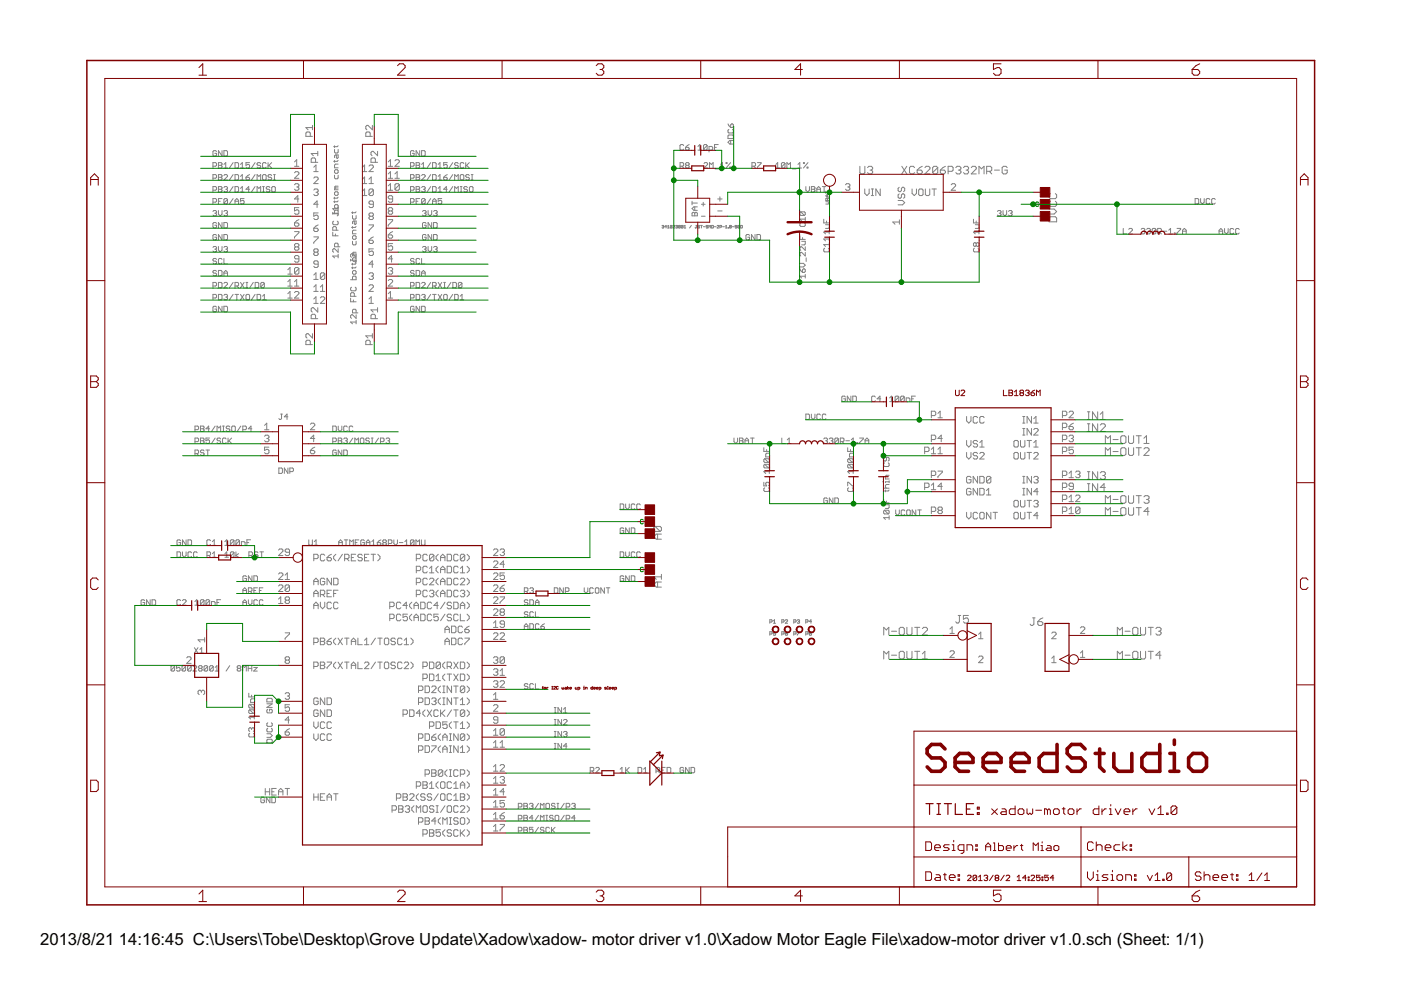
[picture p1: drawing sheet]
<svg xmlns="http://www.w3.org/2000/svg" width="297mm" height="210mm" viewBox="0 0 297 210" stroke-linecap="round" stroke-linejoin="round" font-family="sans-serif">
<defs><g id="words">
<g font-size="4">
<text x="8.5" y="200.4">2013/8/21</text>
<text x="25.2" y="200.4">14:16:45 C:\Users\Tobe\Desktop\Grove Update\Xadow\xadow- motor driver v1.0\Xadow Motor Eagle File\xadow-motor driver v1.0.sch (Sheet: 1/1)</text>
</g>
</g></defs>
<g fill="none" stroke="#808080" stroke-width=".21">
<path d="M45.1 35.2h.6l.2-.1v-.4l-.2-.2h-.6v1.1M45.1 37.8h.6l.2-.2v-.4l-.2-.2h-.6v1.2M45.9 32.1l-.2-.2h-.4l-.2 .2v.8l.2 .2h.4l.2-.2v-.4h-.4M46.3 34.5h.6l.2 .2-.2 .4 .2 .3-.2 .2h-.6zM46.3 35.1h.6M46.3 37h.6l.2 .2-.2 .4 .2 .4-.2 .2h-.6zM46.3 39.6h.6l.2 .2-.2 .3 .2 .4-.2 .2h-.6zM46.3 37.6h.6M47.1 31.9v1.2l-.8-1.2v1.2M47.5 35.6h.7M47.5 31.9h.5l.2 .2v.8l-.2 .2h-.5zM47.5 37.2l.2-.2h.3l.2 .2v.2l-.7 .8h.7"/>
<path d="M47.5 39.8l.2-.2h.3l.2 .2-.2 .3M47.5 34.9l.4-.4v1.1M49.4 34.5l-.8 1.1M49.4 39.6l-.8 1.1M49.4 37l-.8 1.2M49.8 34.5h.6l.2 .2v.7l-.2 .2h-.6zM49.8 37h.6l.2 .2v.8l-.2 .2h-.6zM49.8 39.6h.6l.2 .2v.7l-.2 .2h-.6zM51 35.6h.8M51 39.9l.4-.3v1.1M51 34.9l.4-.4v1.1M51 37.4l.4-.4v1.2"/>
<path d="M51 38.2h.8M52.2 37.6h.5l.2 .4-.2 .2h-.4l-.1-.2zM52.9 34.5h-.7v.6l.3-.2 .4 .2v.3l-.2 .2h-.4l-.1-.2M52.9 37l-.7 .6M54.1 34.5l-.8 1.1M54.1 39.6l-.8 1.1M54.1 37l-.8 1.2M54.5 38.2v-1.2l.4 .4 .4-.4v1.2M55.3 34.7l-.2-.2h-.4l-.2 .2 .2 .4h.4l.2 .1-.2 .4h-.4l-.2-.2M55.7 37.2l.2-.2h.3l.2 .2v.8l-.2 .2h-.3l-.2-.2zM55.7 39.6h.3M55.9 39.6v1.1"/>
<path d="M56.4 34.7l-.2-.2h-.3l-.2 .2v.7l.2 .2h.3l.2-.2M56.8 34.5v1.1M57 35.1l.6 .5M57.2 39.8l-.2-.2h-.4l-.1 .2 .1 .3h.4l.2 .2-.2 .4h-.4l-.1-.2M57.6 37.2l-.2-.2h-.4l-.2 .2 .2 .4h.4l.2 .2-.2 .4h-.4l-.2-.2M57.6 34.5l-.8 .7M57.6 39.8l.2-.2h.4l.2 .2v.7l-.2 .2h-.4l-.2-.2zM58 37h.4M58 38.2h.4M58.2 37v1.2M62.4 35.3h1M62.4 34.3l.5-.4v1.4"/>
<path d="M62.4 36.6l.3-.2h.4l.3 .2v.3l-1 .9h1M62.4 39.2l.3-.3h.4l.3 .3-.3 .4M62.9 39.6h.2M63.1 39.6l.3 .3-.3 .4h-.4l-.3-.2M65.8 28.9v-.7l-.2-.2h-.5l-.2 .2v.7h1.4M66.3 27.1h-1.4l.4 .4M66.3 26.6v.9M66.5 37.8l.3-.3h.4l.3 .3v.2l-1 .9h1M66.5 35.5l.5-.5v1.4M66.5 36.4h1M66.9 34.4v-.7l-.2-.2h-.5l-.2 .2v.7h1.4M67.4 32.6h-1.4l.4 .4"/>
<path d="M67.4 32.1v.9M70.9 31.7v.6l.2 .1h.4l.2-.1v-.6M70.9 36.2l.2-.2h.4l.2 .2v.4l-.2 .1h-.4l-.2-.1zM70.9 37.1v.6l.2 .2h.4l.2-.2v-.6M70.9 30.9v.4M70.9 34v.4M71.1 39.9l-.2 .3h.8M71.1 39.9h.6M71.3 32.9v.5l.2 .2 .2-.2v-.5h-.6l-.2 .1v.4M71.7 34.8h-.6l-.2 .2v.6h.8M71.7 39.5h-.6l-.2 .2 .2 .2M71.7 34l-.2 .2h-.8"/>
<path d="M71.7 30.9l-.2 .2h-.8M76.8 35.5l.5-.5v1.4M76.8 38l.5-.5v1.4M76.8 36.4h1M76.8 38.9h1M78.2 35.2l.3-.2h.4l.3 .2v.3l-1 .9h1M78.2 38.9h1M78.2 38l.5-.5v1.4M78.5 28.9v-.7l-.2-.2h-.5l-.2 .2v.7h1.4M79 26.6v.9l-1-.9-.4 .2v.5l.2 .2M79.6 34.4v-.7l-.2-.2h-.5l-.2 .2v.7h1.4M80.1 32.1v.9l-1-.9-.4 .2v.5l.2 .2"/>
<path d="M82.3 36.9l.5-.5v1.4M82.3 35.3h.9M82.3 37.8h.9M82.3 34.3l.5-.4v1.4M82.3 39.4l.5-.5v1.4M83.7 34.1l.3-.2h.4l.3 .2v.2l-1 1h1M83.7 37.8h1M83.7 36.9l.5-.5v1.4M84.7 39.2l-.3-.3h-.4l-.3 .3v.9M84.7 39.2v.9l-.3 .2h-.4l-.3-.2M84.7 39.2l-1 .9M87 35.2h.6l.2-.1v-.4l-.2-.2h-.6v1.1"/>
<path d="M87 37.8h.6l.2-.2v-.4l-.2-.2h-.6v1.2M87.8 32.1l-.2-.2h-.4l-.2 .2v.8l.2 .2h.4l.2-.2v-.4h-.4M88.2 34.5h.6l.2 .2-.2 .4 .2 .3-.2 .2h-.6zM88.2 37h.6l.2 .2-.2 .4 .2 .4-.2 .2h-.6zM88.2 39.6h.6l.2 .2-.2 .3 .2 .4-.2 .2h-.6zM88.2 35.1h.6M88.2 37.6h.6M89 31.9v1.2l-.8-1.2v1.2M89.4 31.9h.6l.1 .2v.8l-.1 .2h-.6zM89.4 35.6h.7M89.4 39.8l.2-.2h.4l.1 .2-.1 .3M89.4 34.9l.4-.4v1.1"/>
<path d="M89.4 37.2l.2-.2h.4l.1 .2v.2l-.7 .8h.7M91.3 34.5l-.7 1.1M91.3 39.6l-.7 1.1M91.3 37l-.7 1.2M91.7 34.5h.6l.2 .2v.7l-.2 .2h-.6zM91.7 37h.6l.2 .2v.8l-.2 .2h-.6zM91.7 39.6h.6l.2 .2v.7l-.2 .2h-.6zM92.9 35.6h.8M92.9 39.9l.4-.3v1.1M92.9 34.9l.4-.4v1.1M92.9 37.4l.4-.4v1.2M92.9 38.2h.8"/>
<path d="M94.1 37.6h.5l.2 .4-.2 .2h-.3l-.2-.2zM94.8 34.5h-.7v.6l.5-.2 .2 .2v.3l-.2 .2h-.3l-.2-.2M94.8 37l-.7 .6M96 34.5l-.8 1.1M96 39.6l-.8 1.1M96 37l-.8 1.2M96.4 38.2v-1.2l.4 .4 .4-.4v1.2M97.2 34.7l-.2-.2h-.4l-.2 .2 .2 .4h.4l.2 .1-.2 .4h-.4l-.2-.2M97.6 37.2l.2-.2h.3l.2 .2v.8l-.2 .2h-.3l-.2-.2zM97.6 39.6h.4M97.8 39.6v1.1M98.3 34.7l-.2-.2h-.3l-.2 .2v.7l.2 .2h.3l.2-.2"/>
<path d="M98.7 34.5v1.1M98.9 35.1l.6 .5M99.1 39.8l-.2-.2h-.4l-.2 .2 .2 .3h.4l.2 .2-.2 .4h-.4l-.2-.2M99.5 37.2l-.2-.2h-.4l-.2 .2 .2 .4h.4l.2 .2-.2 .4h-.4l-.2-.2M99.5 34.5l-.8 .7M99.5 39.8l.2-.2h.4l.2 .2v.7l-.2 .2h-.4l-.2-.2zM99.9 37h.4M99.9 38.2h.4M100.1 37v1.2M144.2 35.2h.6l.1-.1v-.4l-.1-.2h-.6v1.1M144.6 35.2l.3 .4M144.9 30.9l-.1-.3h-.4l-.2 .3v.7l.2 .2h.4l.1-.2"/>
<path d="M145.4 31.2h.5l.2 .4-.2 .2h-.4l-.1-.2zM145.5 35.1l-.1 .1 .1 .4h.4l.2-.2-.2-.3M145.5 35.1l-.1-.2 .1-.4h.4l.2 .2-.2 .4M145.5 35.1h.4M146.1 30.6l-.7 .6M148 31.1l.4-.5v1.2M148 31.8h.8M149.3 34.7l.2-.2h.3l.2 .2v.2l-.7 .7h.7M149.9 30.9v.7l-.2 .2h-.3l-.2-.2M149.9 30.9l-.2-.3h-.3l-.2 .3v.7M149.9 30.9l-.7 .7M150.3 31.8h.6l.2-.2v-.4l-.2-.1h-.6v1.1"/>
<path d="M150.4 35.6v-1.1l.4 .4 .4-.4v1.1M151.5 31.2h.4M151.6 35.8h.8M152.3 30.6h-.8v1.2M152.8 35.6h.7M152.8 34.9l.4-.4v1.1M153.9 34.5h.2v.2h-.2zM154.3 28.8l.2-.2h.8l.2 .2v.6h-1.2zM154.3 26.3l.6 .7M154.5 27.4l-.2 .2v.4l.2 .2h.8l.2-.2v-.4l-.2-.2M154.7 35.4h.2v.2h-.2zM154.9 34.5l-1 1.1"/>
<path d="M154.9 29.8v.7M155.1 26.3l.4 .2v.3l-.2 .2h-.4v-.5zM155.5 29.8h-.8l-.4 .4 .4 .3h.8M159.4 35.2h.6l.2-.1v-.4l-.2-.2h-.6v1.1M159.8 35.2l.4 .4M160.6 34.5h.8l-.8 1.1M164.5 34.9l.4-.4v1.1M164.5 35.6h.8M166.4 34.7l-.2-.2h-.3l-.2 .2v.7M166.4 34.7l-.7 .7M166.4 34.7v.7l-.2 .2h-.3l-.2-.2M166.8 35.6v-1.1l.4 .4 .4-.4v1.1"/>
<path d="M168 35.8h.8M169.2 35.6h.7M169.2 34.9l.4-.4v1.1M170.3 34.5h.2v.2h-.2zM170.9 39.6v.7l.3 .4 .4-.4v-.7M171.1 35.4h.2v.2h-.2zM171.3 34.5l-1 1.1M172 39.6h.6l.2 .2-.2 .3 .2 .4-.2 .2h-.6zM174.3 39.6h.8M174.7 39.6v1.1M179.3 39.2l.2-.3h.5l.2 .3-.2 .4M179.7 39.6h.3"/>
<path d="M180 39.6l.2 .3-.2 .4h-.5l-.2-.2M182.3 35.3v1.3l.3 .3h.5l.3-.3v-1.3M183.9 35.5l.3-.2h.5l.3 .2v.3l-.3 .3M184.5 36.1h.2M184.7 36.1l.3 .2v.3l-.3 .3h-.5l-.3-.3M190.6 39.7l-.2 .2v.5l.5 .2 .2-.2v-.5l.5-.2 .2 .2v.5l-.2 .2M191.2 35.3l1.1 1.6M192.3 35.3l-1.1 1.6M193.9 35.5l-.3-.2h-.5l-.3 .2v1.1l.3 .3h.5l.3-.3M194.5 36.1h.8l.2 .2v.3l-.2 .3h-.6l-.2-.3zM195.5 35.3l-1 .8M196.1 35.5l.3-.2h.5l.3 .2v.3l-1.1 1.1h1.1"/>
<path d="M198.8 35.5l-.3-.2h-.5l-.3 .2v1.1M198.8 35.5v1.1l-.3 .3h-.5l-.3-.3M198.8 35.5l-1.1 1.1M199.4 36.1h.8l.2 .2v.3l-.2 .3h-.6l-.2-.3zM200.4 35.3l-1 .8M201 36.3h.8l.3-.2v-.6l-.3-.2h-.8v1.6M201.7 39.2l.2-.3h.5l.2 .3v.2l-.9 .9h.9M202.6 35.5l.3-.2h.6l.2 .2v.3l-.2 .3M203.2 36.1h.3M203.5 36.1l.2 .2v.3l-.2 .3h-.6l-.3-.3M204.3 35.5l.3-.2h.5l.3 .2v.3l-.3 .3M204.8 36.1h.3"/>
<path d="M205.1 36.1l.3 .2v.3l-.3 .3h-.5l-.3-.3M205.9 35.5l.3-.2h.5l.3 .2v.3l-1.1 1.1h1.1M207.6 36.9v-1.6l.5 .5 .5-.5v1.6M209.2 36.3h.8l.3-.2v-.6l-.3-.2h-.8v1.6M209.7 36.3l.6 .6M210.8 36.1h1.1M213.6 35.5l-.3-.2h-.6l-.2 .2v1.1l.2 .3h.6l.3-.3v-.5h-.6M45.1 40.3h.6l.2-.2v-.3l-.2-.2h-.6v1.1M45.1 42.9h.6l.2-.2v-.4l-.2-.2h-.6v1.1M45.1 52.5l.2-.2h.4l.2 .2-.2 .3M45.1 44.8l.2-.2h.4l.2 .2-.2 .4M45.5 45.2h.2"/>
<path d="M45.5 52.8h.2M45.7 52.8l.2 .2-.2 .4h-.4l-.2-.2M45.7 45.2l.2 .2-.2 .4h-.4l-.2-.2M45.9 55l-.2-.2h-.4l-.2 .4 .2 .2h.4l.2 .4-.2 .1h-.4l-.2-.1M45.9 47.4l-.2-.2h-.4l-.2 .2v.7l.2 .2h.4l.2-.2v-.3h-.4M45.9 49.9l-.2-.2h-.4l-.2 .2v.8l.2 .2h.4l.2-.2v-.4h-.4M45.9 57.5l-.2-.2h-.4l-.2 .4 .2 .2h.4l.2 .4-.2 .2h-.4l-.2-.2M46.3 44.6v.8l.4 .4 .4-.4v-.8M46.3 52.3v.7l.4 .4 .4-.4v-.7M46.3 57.3h.6l.2 .2v.8l-.2 .2h-.6zM46.3 59.9h.6l.2 .2v.7l-.2 .2h-.6zM46.3 40.1h.6"/>
<path d="M46.3 42.7h.4M47.1 42.1h-.8v1.1M47.1 47.2v1.1l-.8-1.1v1.1M47.1 49.7v1.2l-.8-1.2v1.2M47.1 55l-.2-.2h-.4l-.2 .2v.8l.2 .1h.4l.2-.1M47.5 47.2h.5l.2 .2v.7l-.2 .2h-.5zM47.5 52.5l.2-.2h.3l.2 .2-.2 .3M47.5 49.7h.5l.2 .2v.8l-.2 .2h-.5zM47.5 54.8v1.1h.7M47.5 58.5v-.8l.4-.4 .3 .4v.8M47.5 44.8l.2-.2h.3l.2 .2-.2 .4M47.5 57.9h.7"/>
<path d="M47.9 45.2h.1M47.9 52.8h.1M47.9 40.1h.1M48 40.1l.2 .2-.2 .4h-.3l-.2-.2M48 52.8l.2 .2-.2 .4h-.3l-.2-.2M48 45.2l.2 .2-.2 .4h-.3l-.2-.2M48.2 42.3v.8l-.2 .1h-.3l-.2-.1M48.2 42.3l-.2-.2h-.3l-.2 .2v.8M48.2 42.3l-.7 .8M49.4 42.1l-.8 1.1M49.4 59.9l-.8 1.1M49.8 43.2v-.7l.4-.4 .4 .4v.7"/>
<path d="M49.8 42.7h.8M51 40.7h.8M51 59.9l.8 1.1M51.8 42.1h-.8v.6l.4-.2 .4 .2v.4l-.2 .1h-.4l-.2-.1M51.8 59.9l-.8 1.1M52.2 59.9h.3M52.3 59.9v1.1M52.9 40.1h-.7l.5-.5v1.1M53.7 59.9l-.8 1.1M54.1 59.9h.6l.2 .2v.7l-.2 .2h-.6zM54.5 40.7v-1.1l.4 .3 .4-.3v1.1M55.7 40.7h.3"/>
<path d="M61 58.1h1M61 57.2l.5-.5v1.4M61 59.7l.5-.4v1.4M62.4 47.3h.7l.3 .4-.3 .3h-.4l-.3-.3zM62.4 59.7l.5-.4v1.4M62.4 49.1h1v.2l-1 1v.2M62.7 52.3l-.3-.2 .3-.5h.4l.3 .3-.3 .4M62.7 52.3l-.3 .3 .3 .4h.4l.3-.2-.3-.5M62.7 52.3h.4M63.4 44h-1v.7l.5-.2 .5 .2v.5l-.3 .2h-.4l-.3-.2M63.4 57v.9l-.3 .2h-.4l-.3-.2M63.4 54.9h-.7l-.3-.2 .3-.5h.4l.3 .2v1l-.3 .2h-.4l-.3-.2"/>
<path d="M63.4 42.2h-1l.7-.7v1.4M63.4 57l-.3-.3h-.4l-.3 .3v.9M63.4 46.6l-1 .7M63.4 57l-1 .9M66.5 58.3l.5-.5v1.4M66.5 40.3l.3-.2h.4l.3 .2-.3 .5M66.5 48.4h.7l.3 .5-.3 .2h-.4l-.3-.2zM66.5 50.2h1v.3l-1 .9v.2M66.5 59.2h1M66.8 53.5h.4M66.8 53.5l-.3-.3 .3-.4h.4l.3 .2-.3 .5M66.8 53.5l-.3 .2 .3 .5h.4l.3-.3-.3-.4"/>
<path d="M67 40.8h.2M67.2 40.8l.3 .2-.3 .5h-.4l-.3-.3M67.5 43.3h-1l.7-.7v1.4M67.5 56h-.7l-.3-.2 .3-.5h.4l.3 .2v1l-.3 .2h-.4l-.3-.2M67.5 45.1h-1v.7l.7-.2 .3 .2v.5l-.3 .2h-.4l-.3-.2M67.5 47.7l-1 .7M68.9 58.1l-.3-.3h-.4l-.3 .3v.9M68.9 58.1v.9l-.3 .2h-.4l-.3-.2M68.9 58.1l-1 .9M70.5 45.3h1.2v-.6l-.2-.1h-.4l-.2 .1v.6M70.5 45.2h1l.2 .2-.2 .4M70.5 45v.4"/>
<path d="M70.5 49.2v.8h1.2M70.7 46.9l-.2 .2v.4l.2 .1h.8l.2-.1v-.4l-.2-.2M70.9 40.9l.2-.2h.4l.2 .2v.3l-.2 .2h-.4l-.2-.2zM70.9 41.8v.4M70.9 42.6v.4M71.1 49.6v.4M71.3 48.8v-.6l-.2-.2h-.4l-.2 .2v.6h1.2M71.7 54.3h-1.2l.4 .4M71.7 44l-.2 .2h-.4l-.2-.2v-.4l.2-.2h.4l.2 .2v1M71.7 52.3v-.5l-.2-.2h-.4l-.2 .2v.5h1.2M71.7 52.7v.8l-.8-.8-.4 .2v.4l.2 .2M71.7 53.9v.8"/>
<path d="M71.7 42.6l-.2 .2h-.8M71.7 41.8l-.2 .2h-.8M71.7 44.2h-1.2l.4 .4M74.3 55.2h1l.2 .2-.2 .3M74.3 59.3h1.2v-.6l-.2-.2h-.4l-.2 .2v.6M74.3 55v.4M74.7 50.2l.2-.2h.4l.2 .2v.3l-.2 .2h-.4l-.2-.2zM74.7 45.7v.6l.2 .2h.4l.2-.2v-.6M74.7 51.2v.5l.2 .2h.4l.2-.2v-.5M74.7 54.8l.2-.1h.4l.2 .1v.4l-.2 .2h-.4l-.2-.2zM74.7 57.6l.2-.2h.4l.2 .2v.4l-.2 .1h-.4l-.2-.1zM74.7 44.9v.4"/>
<path d="M74.7 48v.4M74.7 55.8v.4M74.7 56.6v.4M74.9 53.9l-.2 .4h.8M74.9 53.9h.6M75.1 46.9v.5l.2 .2 .2-.2v-.5h-.6l-.2 .2v.3M75.5 53.8v.8l-.8-.8-.4 .2v.4l.2 .2M75.5 48.8h-.6l-.2 .2v.6h.8M75.5 56.6l-.2 .2h-.8M75.5 55.8l-.2 .2h-.8M75.5 53.5h-.6l-.2 .2 .2 .2M75.5 48l-.2 .2h-.8"/>
<path d="M75.5 44.9l-.2 .2h-.8M76.8 40.5l.5-.4v1.4M76.8 41.5h1M78.2 58.1l.3-.3h.4l.3 .3-.3 .4M78.2 47.7h1v.2l-1 1v.2M78.2 50.9h.7l.3 .5-.3 .2h-.4l-.3-.2zM78.5 45.8h.4M78.5 45.8l-.3-.2 .3-.5h.4l.3 .3-.3 .4M78.5 45.8l-.3 .3 .3 .4h.4l.3-.2-.3-.5M78.7 58.5h.2M78.9 58.5l.3 .3-.3 .4h-.4l-.3-.2M79.2 43.3h-.7l-.3-.2 .3-.5h.4l.3 .2v1l-.3 .2h-.4l-.3-.2"/>
<path d="M79.2 56h-1l.7-.7v1.4M79.2 40.3v.9l-.3 .3h-.4l-.3-.3M79.2 52.8h-1v.7l.7-.3 .3 .3v.4l-.3 .3h-.4l-.3-.3M79.2 40.3l-.3-.2h-.4l-.3 .2v.9M79.2 50.2l-1 .7M79.2 40.3l-1 .9M82.3 49.8h.7l.2 .5-.2 .2h-.5l-.2-.2zM82.3 57l.2-.3h.5l.2 .3-.2 .4M82.3 46.6h.9v.2l-.9 .9v.3M82.3 40.3h.9M82.3 59.5l.2-.2h.5l.2 .2v.2l-.9 1h.9M82.5 44.7l-.2-.2 .2-.5h.5l.2 .3-.2 .4"/>
<path d="M82.5 44.7l-.2 .3 .2 .4h.5l.2-.2-.2-.5M82.5 44.7h.5M82.8 57.4h.2M83 57.4l.2 .3-.2 .4h-.5l-.2-.2M83.2 42.2h-.7l-.2-.2 .2-.5h.5l.2 .2v1l-.2 .2h-.5l-.2-.2M83.2 51.6h-.9v.7l.7-.2 .2 .2v.5l-.2 .2h-.5l-.2-.2M83.2 54.9h-.9l.7-.7v1.4M83.2 49.1l-.9 .7M87 40.3h.6l.2-.2v-.3l-.2-.2h-.6v1.1M87 42.9h.6l.2-.2v-.4l-.2-.2h-.6v1.1M87.8 55l-.2-.2h-.4l-.2 .2 .2 .4h.4l.2 .2-.2 .3h-.4l-.2-.1M87.8 57.5l-.2-.2h-.4l-.2 .2 .2 .4h.4l.2 .2-.2 .4h-.4l-.2-.2"/>
<path d="M88.2 57.3h.6l.2 .2v.8l-.2 .2h-.6zM88.2 59.9h.6l.2 .2v.7l-.2 .2h-.6zM88.2 40.1h.6M88.2 42.7h.4M89 42.1h-.8v1.1M89 55l-.2-.2h-.4l-.2 .2v.8l.2 .1h.4l.2-.1M89.4 54.8v1.1h.7M89.4 58.5v-.8l.4-.4 .3 .4v.8M89.4 57.9h.7M89.6 52.5l.2-.2h.3l.2 .2-.2 .3M89.6 44.8l.2-.2h.3l.2 .2-.2 .4M89.8 40.1h.2"/>
<path d="M90 45.2h.1M90 40.1l.1 .2-.1 .4h-.4l-.2-.2M90 52.8h.1M90.1 42.3l-.1-.2h-.4l-.2 .2v.8M90.1 52.8l.2 .2-.2 .4h-.3l-.2-.2M90.1 45.2l.2 .2-.2 .4h-.3l-.2-.2M90.1 42.3v.8l-.1 .1h-.4l-.2-.1M90.1 42.3l-.7 .8M90.3 47.4l-.2-.2h-.3l-.2 .2v.7l.2 .2h.3l.2-.2v-.3h-.3M90.3 49.9l-.2-.2h-.3l-.2 .2v.8l.2 .2h.3l.2-.2v-.4h-.3M90.8 44.6v.8l.3 .4 .4-.4v-.8M90.8 52.3v.7l.3 .4 .4-.4v-.7"/>
<path d="M91.3 42.1l-.7 1.1M91.3 59.9l-.7 1.1M91.5 47.2v1.1l-.7-1.1v1.1M91.5 49.7v1.2l-.7-1.2v1.2M91.7 43.2v-.7l.4-.4 .4 .4v.7M91.7 42.7h.8M91.9 47.2h.6l.2 .2v.7l-.2 .2h-.6zM91.9 44.8l.2-.2h.4l.2 .2-.2 .4M91.9 49.7h.6l.2 .2v.8l-.2 .2h-.6zM91.9 52.5l.2-.2h.4l.2 .2-.2 .3M92.3 45.2h.2M92.3 52.8h.2"/>
<path d="M92.5 52.8l.2 .2-.2 .4h-.4l-.2-.2M92.5 45.2l.2 .2-.2 .4h-.4l-.2-.2M92.9 40.7h.8M92.9 59.9l.8 1.1M93.7 42.1h-.8v.6l.4-.2 .4 .2v.4l-.2 .1h-.4l-.2-.1M93.7 59.9l-.8 1.1M94.1 59.9h.3M94.3 59.9v1.1M94.8 40.1h-.7l.5-.5v1.1M95.6 59.9l-.8 1.1M96 59.9h.6l.2 .2v.7l-.2 .2h-.6zM96.4 40.7v-1.1l.4 .3 .4-.3v1.1"/>
<path d="M97.6 40.7h.4M140.4 47.9l.2-.1v.3M140.5 48.1h.1M140.6 48.1v.2h-.2M141.3 48.1h-.4l.3-.3v.5M141.5 48.3h.4M141.5 48l.2-.2v.5M142.5 47.9h-.4v.4M142.5 47.9v.4h-.4M142.5 47.9l-.4 .4M142.7 47.9h.4l-.4 .4h.4M143.3 47.9l.3-.1v.3"/>
<path d="M143.5 48.1h.1M143.6 48.1v.2h-.3M144.2 47.9l-.1 .4h-.3M144.2 47.9h-.4v.4M144.2 47.9l-.4 .4M144.8 47.9h-.4v.4M144.8 47.9v.4h-.4M144.8 47.9l-.4 .4M145 48.3h.4M145 48l.2-.2v.5M146.6 47.8l-.4 .5M146.7 42.7v.7"/>
<path d="M146.7 43.1h1.1M146.9 45l.4 .2 .4-.2 .1 .2v.6h-1.1v-.6zM147.3 43.9v.7M147.3 45.2v.6M147.6 47.8h.1M147.6 47.8v.5h-.2M147.8 43.9h-.7l-.4 .3 .4 .4h.7M148.3 47.9h-.3l.3 .3-.1 .1h-.2M148.5 47.8h.4M148.7 45.8h.8M148.7 43.3h.8M148.7 47.8v.5"/>
<path d="M149.1 42.9v.8M149.1 48.1h.4M150.1 47.9h-.4l.4 .3-.1 .1h-.3M150.3 48.3v-.5l.2 .2 .2-.2v.5M150.9 47.8l.4 .1-.1 .4h-.3zM151.5 48.1h.3M152 47.9h.4l-.4 .4h.4M152.2 42.2h.9M152.2 44.7h.9M152.6 48.2l.4-.1-.1-.3h-.3v.5M152.6 41.7v1M153.2 48.1h.4"/>
<path d="M153.8 48.3h.4M153.8 48l.2-.2v.5M154.4 48.3h.1zM155 47.9h-.3v.4M155 47.9v.4h-.3M155 47.9l-.3 .4M155.3 48.1h.3M156.2 48.1h-.3v-.3l.3 .1v.4h-.3M156.8 47.9h-.4v.4M156.8 47.9l-.1 .4h-.3M156.8 47.9l-.4 .4M157 47.8l.4 .1-.1 .4h-.3z"/>
<path d="M158.9 49.9l-.2-.2h-.4l-.1 .2v.8l.1 .2h.4l.2-.2v-.4h-.4M160.1 49.7v1.2l-.8-1.2v1.2M160.5 49.7h.6l.1 .2v.8l-.1 .2h-.6zM169.6 50v.8h1.1M169.6 57l.6 .8M169.6 55.8h.7l.4 .4-.4 .4h-.7M169.8 47.2l-.2 .2v.4l.2 .2h.7l.2-.2v-.4l-.2-.2M169.8 44.9l-.2 .2v.4l.2 .2h.7M169.8 44.9h.7l.2 .2v.4l-.2 .2M169.8 44.9l.7 .8M170 51.2h.7v.5l-.2 .2h-.5M170.2 57.2l.1-.2 .4 .2v.4l-.2 .2h-.3z"/>
<path d="M170.2 50.4v.4M170.7 52.3v.8l-.7-.8-.4 .2v.4l.2 .2M170.7 58.6h-1.1l.4 .3M170.7 46.5h-1.1l.4 .3M170.7 53.5v.8l-.7-.8-.4 .2v.4l.2 .2M170.7 46.1v.7M170.7 58.2v.7M170.9 54.7v.7M172 40.1h.6M173.2 40.1h.7M173.2 40.7v-.8l.4-.3 .3 .3v.8M174.6 46.5v.8h1.2"/>
<path d="M174.8 52.6l-.2 .2v.4l.2 .2h.8l.2-.2v-.4l-.2-.2M175 47.6h.8v.6l-.2 .2h-.6M175.1 42.8h.5l.2 .2-.2 .3h-.5M175.1 42.1l.6-.1 .1 .5h-.7zM175.1 40.8h.7M175.1 40.5v.5M175.2 46.9v.4M175.5 41.3v.5M175.5 42.1v.4M175.8 49.2h-1.2l.4 .4M175.8 48.8v.8M175.8 50.3v.8"/>
<path d="M175.8 51.5v.7M175.8 51.9h-1.2l.4 .3M175.8 50.7h-1.2l.4 .4M175.8 41.3h-.5l-.2 .2 .2 .3h.5M183.3 40.1v.9l.5 .5 .5-.5v-.9M184.7 40.1h.5M184.7 41.5h.5M185 40.1v1.4M186.6 40.1v1.4l-.9-1.4v1.4M190.4 42.5h.9l.5 .5-.5 .4h-.9M190.6 41.1l-.2 .2v.5l.5 .2 .2-.2v-.5l.5-.2 .2 .2v.5l-.2 .2M190.7 47.1h-1.4l.5 .4"/>
<path d="M190.7 46.6v.9M193.4 40.1v.9l.4 .5 .5-.5v-.9M195 40.1h.5l.2 .2v.9l-.2 .3h-.5l-.2-.3v-.9zM196.2 40.1v1.1l.2 .3h.5l.2-.3v-1.1M197.6 40.1h.9M198.1 40.1v1.4M206.4 46.5v.8h1.2M206.6 52.6l-.2 .2v.4l.2 .2h.8l.2-.2v-.4l-.2-.2M206.8 47.6h.8v.6l-.2 .2h-.6M207 51.6l.2-.1 .4 .1v.4l-.2 .2-.4-.2M207 51.6l-.2-.1-.4 .1v.4l.2 .2 .4-.2M207 46.9v.4"/>
<path d="M207 51.6v.4M207.6 49.2h-1.2l.4 .4M207.6 48.8v.8M211.5 44.8l.2-.2h.3l.2 .2-.2 .4M211.9 45.2h.1M212 45.2l.2 .2-.2 .4h-.3l-.2-.2M212.7 44.6v.8l.3 .4 .4-.4v-.8M213.8 44.8l.2-.2h.4l.2 .2-.2 .4M214.2 45.2h.2M214.4 45.2l.2 .2-.2 .4h-.4l-.2-.2M222.4 46.2l.3-.2h1.1l.2 .2v.8h-1.6zM222.4 44.3h1.1l.5 .6-.5 .5h-1.1"/>
<path d="M222.7 41l-.3 .3v.5l.3 .3h1.1l.2-.3v-.5l-.2-.3M222.7 42.7l-.3 .2v.6l.3 .3h1.1l.2-.3v-.6l-.2-.2M238.1 48.4v1.2h.8M239.3 48.6l.2-.2h.4l.2 .2v.2l-.8 .8h.8M242 48.6l.1-.2h.4l.2 .2-.2 .4M242.3 49h.2M242.5 49l.2 .2-.2 .4h-.4l-.1-.2M243.1 48.6l.2-.2h.4l.2 .2-.2 .4M243.5 49h.2M243.7 49l.2 .2-.2 .4h-.4l-.2-.2M245.1 48.6l-.2-.2h-.4l-.2 .2v.8M245.1 48.6v.8l-.2 .2h-.4l-.2-.2"/>
<path d="M245.1 48.6l-.8 .8M245.4 49.2h.6l.2-.2v-.4l-.2-.2h-.6v1.2M245.9 49.2l.3 .4M246.6 49h.8M247.8 49.6h.8M247.8 48.8l.4-.4v1.2M249 49.4h.2v.2h-.2zM249.6 48.4h.7l-.7 1.2M250.7 49h.8M250.7 49.6v-.8l.4-.4 .4 .4v.8M253.4 42.1h.6l.1 .2v.8l-.1 .1h-.6zM254.6 42.1v.8l.3 .3 .4-.3v-.8"/>
<path d="M256.5 42.3l-.2-.2h-.4l-.2 .2v.8l.2 .1h.4l.2-.1M257.7 42.3l-.2-.2h-.4l-.2 .2v.8l.2 .1h.4l.2-.1M258.5 49h.7M258.5 49.6v-.8l.3-.3 .4 .3v.8M259.6 48.5v.7l.4 .4 .4-.4v-.7M261.6 48.6l-.2-.1h-.4l-.2 .1v.8l.2 .2h.4l.2-.2M262.7 48.6l-.1-.1h-.4l-.2 .1v.8l.2 .2h.4l.1-.2M45.1 60.6h.6l.2-.1v-.4l-.2-.2h-.6v1.1M45.1 63.2h.6l.2-.2v-.4l-.2-.2h-.6v1.2M45.9 65.1l-.2-.2h-.4l-.2 .2v.8l.2 .2h.4l.2-.2v-.4h-.4M46.3 62.4h.6l.2 .2v.8l-.2 .2h-.6zM47.1 64.9v1.2l-.8-1.2v1.2"/>
<path d="M47.5 62.6l.2-.2h.3l.2 .2-.2 .4M47.5 64.9h.5l.2 .2v.8l-.2 .2h-.5zM47.5 60.1l.2-.2h.3l.2 .2v.2l-.7 .7h.7M47.9 63h.1M48 63l.2 .2-.2 .4h-.3l-.2-.2M49.4 62.4l-.8 1.2M49.8 60.6h.6l.2-.1v-.4l-.2-.2h-.6v1.1M49.8 62.4h.8M50.2 62.4v1.2M50.2 60.6l.4 .4M51 62.4l.8 1.2M51.8 62.4l-.8 1.2"/>
<path d="M52.2 62.6l.1-.2h.4l.2 .2v.8l-.2 .2h-.4l-.1-.2zM52.2 61h.3M54.1 62.4l-.8 1.2M54.5 62.4h.6l.2 .2v.8l-.2 .2h-.6zM55.7 63.6h.7M55.7 62.8l.3-.4v1.2M56 60.1v.7l-.1 .2h-.4l-.2-.2M56 60.1l-.1-.2h-.4l-.2 .2v.7M56 60.1l-.7 .7M61 62.3l.5-.5v1.4M61 60.7h1M61 63.2h1"/>
<path d="M62.4 62l.3-.2h.4l.3 .2v.3l-1 .9h1M62.4 60.7h1M65.8 73.1v-.7l-.2-.3h-.5l-.2 .3v.7h1.4M66.3 70.7v1l-1-1-.4 .3v.4l.2 .3M66.5 60.9l.5-.5v1.4M66.5 63.4l.5-.5v1.4M66.5 61.8h1M66.5 64.3h1M66.9 67.6v-.7l-.2-.3h-.5l-.2 .3v.7h1.4M67.4 65.2v1l-1-1-.4 .3v.4l.2 .3M67.9 60.9l.5-.5v1.4M67.9 63.2l.3-.3h.4l.3 .3v.2l-1 .9h1"/>
<path d="M67.9 61.8h1M74.3 63.2v.8h1.2M74.5 60.9l-.2 .2v.4l.2 .2h.8l.2-.2v-.4l-.2-.2M74.9 63.6v.4M75.1 62.8v-.5l-.2-.2h-.4l-.2 .2v.5h1.2M75.5 68.3h-1.2l.4 .4M75.5 66.3v-.5l-.2-.2h-.4l-.2 .2v.5h1.2M75.5 66.7v.8l-.8-.8-.4 .2v.4l.2 .2M75.5 67.9v.8M78.2 60.6l.3-.2h.4l.3 .2v.3l-1 .9h1M78.2 64.3h1M78.2 63.4l.5-.5v1.4"/>
<path d="M78.5 73.1v-.7l-.2-.3h-.5l-.2 .3v.7h1.4M79 71.2h-1.4l.4 .5M79 70.7v1M79.6 67.6v-.7l-.2-.3h-.5l-.2 .3v.7h1.4M80.1 65.7h-1.4l.4 .5M80.1 65.2v1M82.3 63.2h.9M82.3 62.3l.5-.5v1.4M87 60.6h.6l.2-.1v-.4l-.2-.2h-.6v1.1M87 63.2h.6l.2-.2v-.4l-.2-.2h-.6v1.2M87.8 65.1l-.2-.2h-.4l-.2 .2v.8l.2 .2h.4l.2-.2v-.4h-.4M88.2 62.4h.6l.2 .2v.8l-.2 .2h-.6z"/>
<path d="M89 64.9v1.2l-.8-1.2v1.2M89.4 64.9h.6l.1 .2v.8l-.1 .2h-.6zM89.4 60.1l.2-.2h.4l.1 .2v.2l-.7 .7h.7M89.4 62.6l.2-.2h.4l.1 .2-.1 .4M89.8 63h.2M90 63l.1 .2-.1 .4h-.4l-.2-.2M91.3 62.4l-.7 1.2M91.7 60.6h.6l.2-.1v-.4l-.2-.2h-.6v1.1M91.7 62.4h.8M92.1 62.4v1.2M92.1 60.6l.4 .4M92.9 62.4l.8 1.2"/>
<path d="M93.7 62.4l-.8 1.2M94.1 61h.3M94.3 62.4h.3l.2 .2v.8l-.2 .2h-.3l-.2-.2v-.8zM96 62.4l-.8 1.2M96.4 62.4h.6l.2 .2v.8l-.2 .2h-.6zM97.6 63.6h.7M97.6 62.8l.4-.4v1.2M97.9 60.1l-.2-.2h-.3l-.2 .2v.7M97.9 60.1v.7l-.2 .2h-.3l-.2-.2M97.9 60.1l-.7 .7M41.3 91.1h.6l.2-.2v-.4l-.2-.2h-.6v1.2M41.3 93.6h.6l.2-.1v-.4l-.2-.2h-.6v1.1"/>
<path d="M41.3 96.2h.6l.2-.2v-.4l-.2-.2h-.6v1.2M41.7 96.2l.4 .4M42.5 90.3h.6l.2 .2-.2 .4 .2 .4-.2 .2h-.6zM42.5 92.9h.6l.2 .2-.2 .4 .2 .3-.2 .2h-.6zM42.5 93.5h.6M42.5 90.9h.6M43.3 95.6l-.2-.2h-.4l-.2 .2 .2 .4h.4l.2 .2-.2 .4h-.4l-.2-.2M43.7 95.4h.7M44 95.4v1.2M44.4 92.9h-.7v.6l.3-.2 .4 .2v.3l-.2 .2h-.3l-.2-.2M44.4 90.9h-.7l.5-.6v1.2M45.6 92.9l-.7 1.1"/>
<path d="M45.6 90.3l-.7 1.2M46 91.5v-1.2l.4 .4 .4-.4v1.2M46.8 93.1l-.2-.2h-.4l-.2 .2 .2 .4h.4l.2 .1-.2 .4h-.4l-.2-.2M47.2 90.3h.4M47.2 91.5h.4M47.4 90.3v1.2M47.9 93.1l-.1-.2h-.4l-.2 .2v.7l.2 .2h.4l.1-.2M48.3 92.9v1.1M48.5 93.5l.6 .5M48.7 90.5l-.2-.2h-.3l-.2 .2 .2 .4h.3l.2 .2-.2 .4h-.3l-.2-.2M49.1 92.9l-.8 .7M49.1 90.5l.2-.2h.4l.2 .2v.8l-.2 .2h-.4l-.2-.2z"/>
<path d="M51.1 90.3l-.8 1.2M51.5 91.1h.5l.2-.2v-.4l-.2-.2h-.5v1.2M53.4 90.9h-.8l.6-.6v1.2M56.1 92.5l.2-.2h.5l.2 .2-.2 .5M56.1 91.1h.9M56.1 90.2l.5-.5v1.4M56.6 93h.2M56.8 93l.2 .2-.2 .5h-.5l-.2-.3M57 94.8h-.9v.7l.7-.2 .2 .2v.5l-.2 .2h-.5l-.2-.2M59.1 99.2h.6l.2 .2v.8l-.2 .2h-.6zM59.5 87.8h.4M59.7 87.8v1l-.2 .1-.4-.1"/>
<path d="M61 99.2v1.2l-.7-1.2v1.2M61 88.4h-.7l.6-.6v1.1M61.4 100h.6l.2-.2v-.4l-.2-.2h-.6v1.2M65.8 90l.2-.3h.5l.2 .3v.2l-.9 .9h.9M65.8 95.5h.7l.2 .5-.2 .2h-.5l-.2-.2zM66.7 93h-.9l.7-.7v1.4M66.7 94.8l-.9 .7M70.5 90.3h.6l.2 .2v.8l-.2 .2h-.6zM70.5 93.6h.6l.2-.1v-.4l-.2-.2h-.6v1.1M71.3 95.6l-.2-.2h-.4l-.2 .2v.8l.2 .2h.4l.2-.2v-.4h-.4M71.7 90.3v.8l.4 .4 .4-.4v-.8M71.7 92.9h.6l.2 .2-.2 .4 .2 .3-.2 .2h-.6z"/>
<path d="M71.7 93.5h.6M72.5 95.4v1.2l-.8-1.2v1.2M72.9 93.1l.2-.2h.3l.2 .2-.2 .4M72.9 95.4h.5l.2 .2v.8l-.2 .2h-.5zM73.3 93.5h.1M73.4 93.5l.2 .1-.2 .4h-.3l-.2-.2M73.6 90.5l-.2-.2h-.3l-.2 .2v.8l.2 .2h.3l.2-.2M74.8 92.9l-.8 1.1M74.8 90.5l-.2-.2h-.4l-.2 .2v.8l.2 .2h.4l.2-.2M75.2 94v-1.1l.4 .4 .4-.4v1.1M76.4 93.1l.2-.2h.4l.2 .2v.7l-.2 .2h-.4l-.2-.2zM78.3 93.1l-.2-.2h-.4l-.1 .2 .1 .4h.4l.2 .1-.2 .4h-.4l-.1-.2"/>
<path d="M78.7 92.9h.4M78.7 94h.4M78.9 92.9v1.1M80.3 92.9l-.8 1.1M80.7 93.6h.5l.2-.1v-.4l-.2-.2h-.5v1.1M81.9 93.1l.1-.2h.4l.2 .2-.2 .4M82.2 93.5h.2M82.4 93.5l.2 .1-.2 .4h-.4l-.1-.2M155.6 92.9v.7l.4 .4 .4-.4v-.7M156.8 92.9h.6l.1 .2-.1 .4 .1 .3-.1 .2h-.6zM156.8 93.5h.6M157.9 93.5h.8"/>
<path d="M157.9 94v-.7l.4-.4 .4 .4v.7M159.1 92.9h.8M159.5 92.9v1.1M161.9 94.9v.8h1.2M162.1 97.3h.8l.2 .2v.4l-.2 .1M162.1 98.4h.8l.2 .2v.4l-.2 .2M162.1 98.4l-.2 .2v.4l.2 .2h.8M162.1 97.3l-.2 .2v.4l.2 .1h.8M162.1 98.4l.8 .8M162.1 97.3l.8 .7M162.5 95.3v.4M163.1 100h-1.2l.4 .4"/>
<path d="M163.1 99.6v.8M163.1 96.1h-.6l-.2 .2v.6h.8M165.8 92.9v1.1h.7M166.9 94h.8M166.9 93.3l.4-.4v1.1M170.9 87.8h.5l.2 .2v.8l-.2 .1h-.5zM172 87.8v.8l.4 .3 .4-.3v-.8M173.9 88l-.1-.2h-.4l-.2 .2v.8l.2 .1h.4l.1-.1M174.6 93.1l.2-.2h.4l.2 .2-.2 .4M175 93.5h.2M175.1 88l-.2-.2h-.4l-.2 .2v.8l.2 .1h.4l.2-.1M175.2 93.5l.2 .1-.2 .4h-.4l-.2-.1"/>
<path d="M175.8 93.1l.2-.2h.4l.2 .2-.2 .4M176.2 93.5h.2M176.4 93.5l.2 .1-.2 .4h-.4l-.2-.1M177.8 93.1l-.2-.2h-.4l-.2 .2v.8M177.8 93.1v.8l-.2 .1h-.4l-.2-.1M177.8 93.1l-.8 .8M178.2 93.6h.5l.2-.1v-.4l-.2-.2h-.5v1.1M178.5 93.6l.4 .4M179.2 84.2l-.2-.2h-.3l-.2 .2v.7l.2 .2h.3l.2-.2v-.3h-.3M179.3 93.5h.8M179.7 94.9v.8h1.2M179.9 97.3h.8l.2 .2v.4l-.2 .1"/>
<path d="M179.9 98.4h.8l.2 .2v.4l-.2 .2M179.9 98.4l-.2 .2v.4l.2 .2h.8M179.9 97.3l-.2 .2v.4l.2 .1h.8M179.9 98.4l.8 .8M179.9 97.3l.8 .7M180.3 95.3v.4M180.4 84v1.1l-.8-1.1v1.1M180.5 94h.8M180.5 93.3l.4-.4v1.1M180.8 84h.6l.2 .2v.7l-.2 .2h-.6zM180.9 99.6v.8M180.9 100h-1.2l.4 .4"/>
<path d="M180.9 96.1h-.6l-.2 .2v.6h.8M181.7 93.9h.2v.1h-.2zM182.2 92.9h.8v.2l-.8 .8v.1M183.4 93.5h.8M183.4 94v-.7l.4-.4 .4 .4v.7M185.6 84.2l-.2-.2h-.4l-.2 .2v.8l.2 .2h.4l.2-.2M186.8 84.6h-.8l.6-.6v1.2M187.5 98.1l-.2 .2v.4l.2 .2h.8l.2-.2v-.4l-.2-.2M187.9 97v.6l-.2 .1-.4-.1v-.4l.2-.2h.8l.2 .2v.4l-.2 .1M188.6 84.4l.4-.4v1.2M188.6 85.2h.8M190.6 84.2v.8l-.2 .2h-.4l-.2-.2"/>
<path d="M190.6 84.2l-.2-.2h-.4l-.2 .2v.8M190.6 84.2l-.8 .8M191.7 84.2v.8l-.2 .2h-.3l-.3-.2M191.7 84.2l-.2-.2h-.3l-.3 .2v.8M191.7 84.2l-.8 .8M192.1 85.2v-.8h.6l.2 .2v.6M193.3 84.6h.4M194.1 84h-.8v1.2M196 95.7h.7l.3-.2v-.5l-.3-.2h-.7v1.4M197.5 95.3l.4-.5v1.4M197.5 88.1h.7l.2-.2v-.5l-.2-.2h-.7v1.4M197.5 93.2h.7l.2-.2v-.5l-.2-.2h-.7v1.4"/>
<path d="M197.5 96.2h.9M198.9 87.7l.4-.5v1.4M198.9 95.3l.4-.5v1.4M198.9 88.6h.9M198.9 96.2h.9M198.9 99.9h.9v.2l-.9 .9v.3M199.8 93h-.9l.7-.7v1.4M204.9 88.3v.9l.5 .5 .5-.5v-.9M204.9 93.4v.9l.5 .5 .5-.5v-.9M204.9 95.9v1l.5 .4 .5-.4v-1M207.3 96.2l-.3-.3h-.4l-.3 .3 .3 .4h.4l.3 .3-.3 .4h-.4l-.3-.2M207.3 93.6l-.3-.2h-.4l-.3 .2 .3 .5h.4l.3 .2-.3 .5h-.4l-.3-.2"/>
<path d="M207.3 88.5l-.3-.2h-.4l-.3 .2v1l.3 .2h.4l.3-.2M207.7 96.2l.3-.3h.4l.3 .3v.2l-1 .9h1M207.7 94.8h1M207.7 93.9l.5-.5v1.4M208.7 88.5l-.3-.2h-.4l-.3 .2v1l.3 .2h.4l.3-.2M215.2 93.4h.5l.2 .2v1l-.2 .2h-.5l-.2-.2v-1zM215.2 95.9h.5l.2 .3v.9l-.2 .2h-.5l-.2-.2v-.9zM216.4 93.4v1.2l.2 .2h.5l.2-.2v-1.2M216.4 95.9v1.2l.2 .2h.5l.2-.2v-1.2M216.8 88.3h.5M216.8 89.7h.5M216.8 92.2h.5"/>
<path d="M216.8 90.8h.5M217.1 88.3v1.4M217.1 90.8v1.4M217.8 93.4h.9M217.8 95.9h.9M218.2 93.4v1.4M218.2 95.9v1.4M218.7 88.3v1.4l-.9-1.4v1.4M218.7 90.8v1.4l-.9-1.4v1.4M219.2 89.7h.9M219.2 94.8h.9M219.2 96.2l.2-.3h.5l.2 .3v.2l-.9 .9h.9"/>
<path d="M219.2 88.8l.4-.5v1.4M219.2 93.9l.4-.5v1.4M219.2 91.1l.2-.3h.5l.2 .3v.2l-.9 .9h.9M225.3 95.7h.7l.2-.2v-.5l-.2-.2h-.7v1.4M225.3 88.1h.7l.2-.2v-.5l-.2-.2h-.7v1.4M225.3 93.2h.7l.2-.2v-.5l-.2-.2h-.7v1.4M225.3 90.7h.7l.2-.3v-.4l-.2-.3h-.7v1.4M226.7 87.4l.2-.2h.5l.2 .2v.3l-.9 .9h.9M226.7 92.5l.2-.2h.5l.2 .2-.2 .5M226.7 90.4h.7l.2 .5-.2 .2h-.5l-.2-.2zM227.1 93h.3M227.4 93l.2 .2-.2 .5h-.5l-.2-.3"/>
<path d="M227.6 94.8h-.9v.7l.7-.2 .2 .2v.5l-.2 .2h-.5l-.2-.2M227.6 89.7l-.9 .7M230.5 88.9h.6M230.5 91.5h.6M230.5 87.3h.6M230.5 89.9h.6M230.8 87.3v1.6M230.8 89.9v1.6M232.7 87.3v1.6l-1.1-1.6v1.6M232.7 89.9v1.6l-1.1-1.6v1.6M233.3 90.1l.3-.2h.5l.3 .2v.3l-1.1 1.1h1.1M233.3 88.9h1.1"/>
<path d="M233.3 87.8l.5-.5v1.6M234.4 94v-1.6l.5 .5 .5-.5v1.6M234.4 96.6v-1.7l.5 .6 .5-.6v1.7M236 95.7h1.1M236 93.2h1.1M237.6 92.7l.3-.3h.5l.3 .3v1l-.3 .3h-.5l-.3-.3zM237.6 95.2l.3-.3h.5l.3 .3v1.1l-.3 .3h-.5l-.3-.3zM239.3 92.4v1.3l.2 .3h.6l.2-.3v-1.3M239.3 94.9v1.4l.2 .3h.6l.2-.3v-1.4M240.9 92.4h1.1M240.9 94.9h1.1M241.4 92.4v1.6"/>
<path d="M241.4 94.9v1.7M242.5 94h1.1M242.5 95.2l.3-.3h.6l.2 .3v.3l-1.1 1.1h1.1M242.5 92.9l.6-.5v1.6M37.5 117h.6l.2 .2v.8l-.2 .2h-.6zM38.3 114.7l-.2-.2h-.4l-.2 .2v.7l.2 .2h.4l.2-.2v-.4h-.4M38.7 117v.8l.4 .4 .4-.4v-.8M39.5 114.5v1.1l-.8-1.1v1.1M39.9 114.5h.5l.2 .2v.7l-.2 .2h-.5zM40.6 117.2l-.2-.2h-.4l-.1 .2v.8l.1 .2h.4l.2-.2M41.8 117.2l-.2-.2h-.4l-.2 .2v.8l.2 .2h.4l.2-.2M43.9 117.8h.5l.2-.2v-.4l-.2-.2h-.5v1.2"/>
<path d="M44.3 117.8l.3 .4M44.6 114.6l-.2-.2h-.4l-.1 .2v.8l.1 .2h.4l.2-.2M45 115.6h.8M45 114.9l.4-.5v1.2M45 118.2h.8M45 117.4l.4-.4v1.2M47.7 114.9l.4-.5v1.2M47.7 115.6h.8M47.7 117.4l.4-.4v1.2M47.7 118.2h.8M49.6 117.2v.8l-.2 .2h-.4l-.1-.2M49.6 117.2l-.2-.2h-.4l-.1 .2v.8"/>
<path d="M49.6 114.6v.8l-.2 .2h-.4l-.2-.2M49.6 117.2l-.7 .8M49.6 114.6l-.2-.2h-.4l-.2 .2v.8M49.6 114.6l-.8 .8M50 117v1.2M50.6 117.4l-.6 .4 .6 .4M50.8 114.6l-.2-.2h-.4l-.2 .2v.8M50.8 114.6v.8l-.2 .2h-.4l-.2-.2M50.8 114.6l-.8 .8M51.2 115.6v-.7h.6l.2 .1v.6M52.3 115h.4M52.8 117.8h.5l.2-.2v-.4l-.2-.2h-.5v1.2"/>
<path d="M53.1 114.4h-.8v1.2M53.1 117.8l.4 .4M54.7 117.2l-.2-.2h-.4l-.2 .2 .2 .4h.4l.2 .2-.2 .4h-.4l-.2-.2M55.1 117h.8M55.5 117v1.2M59.1 116.6l.2-.2h.5l.2 .2v.3l-.9 .9h.9M61.4 117.1h-.7l-.2-.2 .2-.5h.5l.2 .2v1l-.2 .2h-.5l-.2-.2M65.5 114.5v.9l.2 .2h.3l.2-.2v-.9M66.5 118.4h.7l.3-.2v-.4l-.3-.3h-.7v1.4M66.6 115.6h.8M66.6 114.9l.4-.4v1.1M68.9 117.8l-.3-.3h-.4l-.3 .3v.9l.3 .2h.4l.3-.2"/>
<path d="M69.3 118.2h.7l.3 .5-.3 .2h-.4l-.3-.2zM70.3 117.5l-1 .7M71.2 117.5l-.5 .5v.4l.5 .5M71.8 115.6v-.7l.4-.4 .4 .4v.7M71.8 115h.8M72.6 117.5l-.9 1.4M73 114.5h.7M73.1 118.4h.7l.2-.2v-.4l-.2-.3h-.7v1.4M73.4 114.5v1.1M73.5 118.4l.5 .5M74.1 115.6v-1.1l.4 .4 .4-.4v1.1M74.5 118.2h.5"/>
<path d="M75.3 115h.4M75.4 117.5h-.9v1.4h.9M76.1 114.5h-.8v1.1h.8M76.8 117.8l-.2-.3h-.5l-.2 .3 .2 .4h.5l.2 .2-.2 .5h-.5l-.2-.2M77.3 114.7l-.2-.2h-.4l-.2 .2v.7l.2 .2h.4l.2-.2v-.4h-.4M77.3 118.2h.4M77.7 115h.7M77.7 115.6v-.7l.3-.4 .4 .4v.7M78.2 117.5h-.9v1.4h.9M78.7 117.5h.9M78.8 115.6h.8M78.8 114.9l.4-.4v1.1"/>
<path d="M79.1 117.5v1.4M80 115h.6l.2 .4-.2 .2h-.4l-.2-.2zM80.1 117.5l.5 .5v.4l-.5 .5M80.8 114.5l-.8 .5M81.3 115h.4M81.3 115l-.1-.1 .1-.4h.4l.2 .2-.2 .3M81.3 115l-.1 .2 .1 .4h.4l.2-.2-.2-.4M82.3 115.2h.6l.2-.2v-.3l-.2-.2h-.6v1.1M83.5 114.5v.7l.4 .4 .4-.4v-.7M84.7 115h.7M85.8 115.6h.8M85.8 114.9l.4-.4v1.1"/>
<path d="M87.8 114.7l-.2-.2h-.4l-.2 .2v.7M87.8 114.7v.7l-.2 .2h-.4l-.2-.2M87.8 114.7l-.8 .7M88.2 115.6v-1.1l.4 .4 .3-.4v1.1M88.3 118.4h.7l.2-.2v-.4l-.2-.3h-.7v1.4M89.3 114.5v.9l.2 .2h.4l.2-.2v-.9M90.6 117.8l-.2-.3h-.5l-.2 .3v.9l.2 .2h.5l.2-.2M92 117.8l-.2-.3h-.5l-.2 .3v.9M92 117.8v.9l-.2 .2h-.5l-.2-.2M92 117.8l-.9 .9M92.9 117.5l-.4 .5v.4l.4 .5M93.4 118.9v-.9l.5-.5 .4 .5v.9"/>
<path d="M93.4 118.2h.9M94.8 117.5h.7l.2 .3v.9l-.2 .2h-.7zM97.1 117.8l-.2-.3h-.5l-.2 .3v.9l.2 .2h.5l.2-.2M98.5 117.8l-.2-.3h-.5l-.2 .3v.9M98.5 117.8v.9l-.2 .2h-.5l-.2-.2M98.5 117.8l-.9 .9M99 117.5l.5 .5v.4l-.5 .5M104.6 119.2l.3-.3h.4l.3 .3v.2l-1 .9h1M104.6 116.6l.3-.2h.4l.3 .2v.3l-1 .9h1M106 116.6l.3-.2h.4l.3 .2-.3 .5M106.5 117.1h.2M106.7 117.1l.3 .2-.3 .5h-.4l-.3-.2"/>
<path d="M107 119.6h-1l.7-.7v1.4M131.5 117h.6l.1 .2v.8l-.1 .2h-.6zM131.5 106.8h.6l.1 .2v.8l-.1 .2h-.6zM132.2 112.1l-.1-.2h-.4l-.2 .2v.8l.2 .2h.4l.1-.2v-.4h-.3M132.7 106.8v.8l.3 .4 .4-.4v-.8M132.7 117v.8l.3 .4 .4-.4v-.8M133.4 111.9v1.2l-.7-1.2v1.2M133.8 111.9h.6l.2 .2v.8l-.2 .2h-.6zM134.6 117.2l-.2-.2h-.4l-.2 .2v.8l.2 .2h.4l.2-.2M134.6 107l-.2-.2h-.4l-.2 .2v.8l.2 .2h.4l.2-.2M135.8 107l-.2-.2h-.4l-.2 .2v.8l.2 .2h.4l.2-.2M135.8 117.2l-.2-.2h-.4l-.2 .2v.8l.2 .2h.4l.2-.2"/>
<path d="M138.9 111.6h1.1l.2 .3v.5l-.2 .3M138.9 111.6l-.3 .3v.5l.3 .3h1.1M138.9 111.6l1.1 1.1M139.4 113.2v1.1M140.2 113.2h-1.1l-.5 .6 .5 .5h1.1M161.9 102.3v.7h.6l-.2-.4 .2-.3h.4l.2 .1v.4l-.2 .2M162.1 103.4l-.2 .2v.4l.2 .2h.8l.2-.2v-.4l-.2-.2M175.4 105.8l-.2-.2h-.3l-.2 .2v.7l.2 .2h.3l.2-.2v-.3h-.4M176.6 105.6v1.1l-.8-1.1v1.1M177 105.6h.6l.2 .2v.7l-.2 .2h-.6zM179.7 103v-.7l1.2 .7M179.9 103.4l-.2 .2v.4l.2 .2h.8l.2-.2v-.4l-.2-.2"/>
<path d="M187.2 102.2h.1M187.3 105.8v.8h1.2M187.3 103.5h1.2M187.5 108.2h.8l.2 .2v.4l-.2 .2M187.5 108.2l-.2 .2v.4l.2 .2h.8M187.5 108.2l.8 .8M187.7 107h.8v.6l-.2 .2h-.6M187.7 103.9v.4M187.9 106.2v.4M188.5 109.7h-1.2l.4 .4M188.5 101.9v.4M188.5 109.3v.8"/>
<path d="M188.5 103.9l-.2 .2h-.8M188.5 100.8h-.6l-.2 .2v.6h.8M188.5 102.2h-.8v.1M188.5 102.7h-.6l-.2 .2v.4l.2 .2M189.9 108.1v.8l.4 .4 .4-.4v-.8M191.8 108.3l-.2-.2h-.3l-.2 .2v.8l.2 .2h.3l.2-.2M192.2 108.3l.2-.2h.4l.2 .2v.8l-.2 .2h-.4l-.2-.2zM194.2 108.1v1.2l-.8-1.2v1.2M194.6 108.1h.7M195 108.1v1.2M196 103.4h.7l.3-.3v-.4l-.3-.3h-.7v1.4M197.5 100.8h.7l.2-.2v-.5l-.2-.2h-.7v1.4"/>
<path d="M197.5 108.4h.7l.2-.2v-.5l-.2-.2h-.7v1.4M197.5 102.9l.4-.5v1.4M197.5 103.8h.9M199.1 108.2h.5M199.1 108.2l-.2-.2 .2-.5h.5l.2 .2-.2 .5M199.1 108.2l-.2 .2 .2 .5h.5l.2-.2-.2-.5M199.8 103.1h-.9l.7-.7v1.4M204.9 108.6v1l.5 .4 .5-.4v-1M205.9 103.8l-.3-.3h-.4l-.3 .3v.9l.3 .2h.4l.3-.2v-.5h-.5M205.9 101.2l-.3-.2h-.4l-.3 .2v1l.3 .2h.4l.3-.2v-.5h-.5M207.3 108.9l-.3-.3h-.4l-.3 .3v.9l.3 .2h.4l.3-.2M207.3 101v1.4l-1-1.4v1.4"/>
<path d="M207.3 103.5v1.4l-1-1.4v1.4M207.7 103.5h.7l.3 .3v.9l-.3 .2h-.7zM207.7 101h.7l.3 .2v1l-.3 .2h-.7zM208 108.6h.4l.3 .3v.9l-.3 .2h-.4l-.3-.2v-.9zM209.1 104.9h1M209.1 104l.5-.5v1.4M210.1 101.2l-.3-.2h-.4l-.3 .2v1M210.1 101.2v1l-.3 .2h-.4l-.3-.2M210.1 108.6v1.4l-1-1.4v1.4M210.1 101.2l-1 1M210.5 108.6h1M211 108.6v1.4"/>
<path d="M215.2 106.1h.5l.2 .2v1l-.2 .2h-.5l-.2-.2v-1zM215.2 108.6h.5l.2 .3v.9l-.2 .2h-.5l-.2-.2v-.9zM216.4 106.1v1.2l.2 .2h.5l.2-.2v-1.2M216.4 108.6v1.2l.2 .2h.5l.2-.2v-1.2M216.8 101h.5M216.8 102.4h.5M216.8 103.5h.5M216.8 104.9h.5M217.1 101v1.4M217.1 103.5v1.4M217.8 106.1h.9M217.8 108.6h.9"/>
<path d="M218.2 106.1v1.4M218.2 108.6v1.4M218.7 101v1.4l-.9-1.4v1.4M218.7 103.5v1.4l-.9-1.4v1.4M219.2 101.2l.2-.2h.5l.2 .2-.2 .5M219.2 106.3l.2-.2h.5l.2 .2-.2 .5M219.6 101.7h.3M219.6 106.8h.3M219.9 101.7l.2 .2-.2 .5h-.5l-.2-.2M219.9 106.8l.2 .2-.2 .5h-.5l-.2-.2M220.1 104.2h-.9l.7-.7v1.4M220.1 109.3h-.9l.7-.7v1.4"/>
<path d="M225.3 103.4h.7l.2-.3v-.4l-.2-.3h-.7v1.4M225.3 100.8h.7l.2-.2v-.5l-.2-.2h-.7v1.4M225.3 105.9h.7l.2-.2v-.5l-.2-.2h-.7v1.4M225.3 108.4h.7l.2-.2v-.5l-.2-.2h-.7v1.4M226.7 100.4l.4-.5v1.4M226.7 105.4l.4-.4v1.4M226.7 108l.4-.5v1.4M226.7 101.3h.9M226.7 106.4h.9M226.7 108.9h.9M227.6 103.1h-.7l-.2-.2 .2-.5h.5l.2 .3v.9l-.2 .2h-.5l-.2-.2M228 100.1l.3-.2h.4l.3 .2-.3 .5"/>
<path d="M228 105.2l.3-.2h.4l.3 .2v.2l-1 1h1M228.5 100.6h.2M228.7 100.6l.3 .2-.3 .5h-.4l-.3-.3M229 107.7v1l-.3 .2h-.4l-.3-.2M229 107.7l-.3-.2h-.4l-.3 .2v1M229 107.7l-1 1M230.5 101.6h.6M230.5 100h.6M230.5 104.2h.6M230.5 102.6h.6M230.8 100v1.6M230.8 102.6v1.6"/>
<path d="M232.7 100v1.6l-1.1-1.6v1.6M232.7 102.6v1.6l-1.1-1.6v1.6M233.3 100.3l.3-.3h.5l.3 .3v.2l-.3 .3M233.8 100.8h.3M234.1 100.8l.3 .3v.3l-.3 .2h-.5l-.3-.2M234.4 103.4h-1.1l.8-.8v1.6M234.4 106.7v-1.6l.5 .5 .5-.5v1.6M234.4 109.2v-1.6l.5 .6 .5-.6v1.6M236 105.9h1.1M236 108.4h1.1M237.6 105.3l.3-.2h.5l.3 .2v1.1l-.3 .3h-.5l-.3-.3zM237.6 107.9l.3-.3h.5l.3 .3v1.1l-.3 .2h-.5l-.3-.2z"/>
<path d="M239.3 105.1v1.3l.2 .3h.6l.2-.3v-1.3M239.3 107.6v1.4l.2 .2h.6l.2-.2v-1.4M240.9 105.1h1.1M240.9 107.6h1.1M241.4 105.1v1.6M241.4 107.6v1.6M242.5 105.3l.3-.2h.6l.2 .2v.3l-.2 .3M243.1 105.9h.3M243.4 105.9l.2 .3v.2l-.2 .3h-.6l-.3-.3M243.6 108.4h-1.1l.9-.8v1.6M30.7 127.4l-.2-.2h-.4l-.2 .2v.7l.2 .2h.4l.2-.2v-.4h-.4M31.8 127.2v1.1l-.7-1.1v1.1"/>
<path d="M32.2 127.2h.6l.2 .2v.7l-.2 .2h-.6zM38.3 127.3l-.2-.2h-.4l-.2 .2v.8l.2 .2h.4l.2-.2M38.7 127.3l.2-.2h.4l.2 .2v.3l-.8 .7h.8M39.6 139.5l.2-.2h.5l.2 .2v.2l-.9 1h.9M41.2 137.3l.8 1.2M41.3 127.6l.4-.5v1.2M41.3 128.3h.8M42 137.3l-.8 1.2M42.4 137.7l.4-.4v1.2M42.4 138.5h.7M43.3 127.3v.8l-.2 .2h-.4l-.2-.2M43.3 127.3l-.2-.2h-.4l-.2 .2v.8"/>
<path d="M43.3 127.3l-.8 .8M43.4 135.7h-1.4l.5 .4M43.4 135.2v.9M44.4 127.3v.8l-.2 .2h-.3l-.2-.2M44.4 127.3l-.2-.2h-.3l-.2 .2v.8M44.4 127.3l-.7 .8M44.8 128.3v-.7h.6l.2 .1v.6M46 127.7h.4M46.8 127.1h-.8v1.2M51.5 127.7h.8M51.5 125.2h.8M51.5 125.8v-.8l.4-.4 .4 .4v.8"/>
<path d="M51.5 128.3v-.7l.4-.4 .4 .4v.7M52.3 122.3l-.2-.2h-.4l-.2 .2v.7l.2 .2h.4l.2-.2v-.3h-.4M52.7 125.4h.5l.2-.2v-.4l-.2-.2h-.5v1.2M52.7 127.2v.7l.3 .4 .4-.4v-.7M53 125.4l.4 .4M53.4 122.1v1.1l-.7-1.1v1.1M53.8 122.1h.6l.2 .2v.7l-.2 .2h-.6zM53.8 125.2h.4M54.6 127.4l-.2-.2h-.4l-.2 .2v.7l.2 .2h.4l.2-.2M54.6 124.6h-.8v1.2h.8M55 125.2h.4M55.8 127.4l-.2-.2h-.4l-.2 .2v.7l.2 .2h.4l.2-.2"/>
<path d="M55.8 124.6h-.8v1.2M59.1 124.2l.2-.2h.5l.2 .2v.3l-.9 .9h.9M59.1 121.7l.2-.2h.5l.2 .2v.2l-.9 1h.9M59.1 127l.4-.4v1.4M59.1 128h.9M60.5 134.2h.9v.2l-.9 .9v.3M60.5 122.9h.9M60.5 121.9l.4-.4v1.4M60.7 127.3l-.2-.3 .2-.4h.5l.2 .2-.2 .5M60.7 140l-.2-.3 .2-.4h.5l.2 .2-.2 .5M60.7 127.3l-.2 .2 .2 .5h.5l.2-.3-.2-.4M60.7 140l-.2 .2 .2 .5h.5l.2-.3-.2-.4"/>
<path d="M60.7 140h.5M60.7 127.3h.5M61.4 124.2v1l-.2 .2h-.5l-.2-.2M61.4 124.2l-.2-.2h-.5l-.2 .2v1M61.4 124.2l-.9 1M66.5 136.2h.7l.3-.2v-.5l-.3-.2h-.7v1.4M66.5 126.5v-.9l.5-.5 .5 .5v.9M66.5 124v-.9l.5-.5 .5 .5v.9M66.5 129.1v-1l.5-.4 .5 .4v1M66.5 123.3h1M66.5 125.8h1M66.5 128.4h1"/>
<path d="M67.9 126.1h.7l.3-.3v-.4l-.3-.3h-.7v1.4M67.9 127.7v.9l.5 .5 .5-.5v-.9M67.9 135.3h.7l.3 .2-.3 .5 .3 .5-.3 .2h-.7zM67.9 136h.7M68.4 126.1l.5 .4M68.9 122.8l-.3-.2h-.4l-.3 .2v1l.3 .2h.4l.3-.2v-.5h-.5M69.3 136h.7l.3 .5-.3 .2h-.4l-.3-.2zM69.3 125.8h.5M70.3 122.6v1.4l-1-1.4v1.4M70.3 125.1h-1v1.4h1M70.3 127.9l-.3-.2h-.4l-.3 .2v.9l.3 .3h.4l.3-.3M70.3 135.3l-1 .7"/>
<path d="M70.7 122.6h.7l.3 .2v1l-.3 .2h-.7zM70.7 125.8h.5M71.2 135.3l-.5 .5v.4l.5 .5M71.7 125.1h-1v1.4M71.7 127.9l-.3-.2h-.4l-.3 .2v.9l.3 .3h.4l.3-.3M71.7 135.3l.9 1.4M72.6 135.3l-.9 1.4M73.1 135.3h.9M73.5 135.3v1.4M74.5 136.7v-.9l.5-.5 .4 .5v.9M74.5 136h.9M75.9 135.3v1.4h.9"/>
<path d="M77.3 136.7h.9M77.3 135.8l.4-.5v1.4M79.6 135.3l-.9 1.4M80.1 135.3h.9M80.6 135.3v1.4M81.7 135.3h.5l.2 .2v1l-.2 .2h-.5l-.2-.2v-1zM82.6 128.6h.7l.3-.2v-.5l-.3-.2h-.7v1.4M82.6 131.1h.7l.3-.2v-.4l-.3-.3h-.7v1.4M83.8 135.5l-.2-.2h-.5l-.2 .2 .2 .5h.5l.2 .2-.2 .5h-.5l-.2-.2M85 127.9l-.2-.2h-.5l-.2 .2v.9l.2 .3h.5l.2-.3M85 130.5l-.2-.3h-.5l-.2 .3v.9l.2 .2h.5l.2-.2M85.2 135.5l-.2-.2h-.5l-.2 .2v1l.2 .2h.5l.2-.2"/>
<path d="M85.7 135.8l.5-.5v1.4M85.7 136.7h.9M86.4 128.4h-1l.7-.7v1.4M86.4 130.2h-1v.7l.5-.2 .5 .2v.5l-.3 .2h-.4l-.3-.2M87.1 135.3l.5 .5v.4l-.5 .5M87.3 127.7l-.5 .4v.5l.5 .5M87.3 130.2l-.5 .5v.4l.5 .5M87.8 129.1v-1l.4-.4 .5 .4v1M87.8 131.6v-.9l.4-.5 .5 .5v.9M87.8 128.4h.9M87.8 130.9h.9M88.3 123.5h.7l.2-.2v-.5l-.2-.2h-.7v1.4"/>
<path d="M88.3 126.1h.7l.2-.3v-.4l-.2-.3h-.7v1.4M88.3 121h.7l.2-.2v-.5l-.2-.2h-.7v1.4M89.2 127.7h.7l.2 .2v.9l-.2 .3h-.7zM89.2 130.2h.7l.2 .3v.9l-.2 .2h-.7zM90.6 120.3l-.2-.2h-.5l-.2 .2v.9l.2 .3h.5l.2-.3M90.6 122.8l-.2-.2h-.5l-.2 .2v1l.2 .2h.5l.2-.2M90.6 125.4l-.2-.3h-.5l-.2 .3v.9l.2 .2h.5l.2-.2M91.1 122.8l.2-.2h.5l.2 .2v.3l-.9 .9h.9M91.1 125.4l.2-.3h.5l.2 .3-.2 .4M91.1 120.5l.4-.4v1.4M91.1 121.5h.9M91.5 130.5l-.2-.3h-.5l-.2 .3v.9l.2 .2h.5l.2-.2"/>
<path d="M91.5 127.9l-.2-.2h-.5l-.2 .2v.9l.2 .3h.5l.2-.3M91.5 125.8h.3M91.8 125.8l.2 .3-.2 .4h-.5l-.2-.2M92.9 130.2h-.9v.7l.5-.2 .4 .2v.5l-.2 .2h-.5l-.2-.2M92.9 120.1l-.4 .4v.5l.4 .5M92.9 122.6l-.4 .5v.4l.4 .5M92.9 125.1l-.4 .5v.5l.4 .4M92.9 128.4h-.9l.7-.7v1.4M93.4 121.5v-1l.5-.4 .4 .4v1M93.4 124v-.9l.5-.5 .4 .5v.9M93.4 126.5v-.9l.5-.5 .4 .5v.9M93.4 123.3h.9"/>
<path d="M93.4 125.8h.9M93.4 120.8h.9M94.3 136h1M94.3 134.2v-1l.5-.4 .5 .4v1M94.3 136.7v-.9l.5-.5 .5 .5v.9M94.3 133.5h1M94.3 130.2l-.9 1.4M94.3 127.7l-.9 1.4M94.8 120.1h.7l.2 .2v.9l-.2 .3h-.7zM94.8 122.6h.7l.2 .2v1l-.2 .2h-.7zM94.8 125.1h.7l.2 .3v.9l-.2 .2h-.7zM95.7 135.3h.7l.3 .2v1l-.3 .2h-.7z"/>
<path d="M95.7 127.9l-.2-.2h-.5l-.2 .2 .2 .5h.5l.2 .2-.2 .5h-.5l-.2-.3M95.7 130.5l-.2-.3h-.5l-.2 .3 .2 .4h.5l.2 .2-.2 .5h-.5l-.2-.2M95.7 132.8h.7l.3 .2v.9l-.3 .3h-.7zM96.2 127.7h.7l.2 .2v.9l-.2 .3h-.7zM97.1 120.3l-.2-.2h-.5l-.2 .2v.9l.2 .3h.5l.2-.3M97.1 122.8l-.2-.2h-.5l-.2 .2v1l.2 .2h.5l.2-.2M97.1 125.4l-.2-.3h-.5l-.2 .3v.9l.2 .2h.5l.2-.2M97.1 130.5l-.2-.3h-.5l-.2 .3v.9l.2 .2h.5l.2-.2M97.6 125.4l.2-.3h.5l.2 .3-.2 .4M97.6 129.1v-1l.5-.4 .4 .4v1M97.6 130.2v1.4h.9M97.6 122.8l.2-.2h.5l.2 .2v.3l-.9 .9h.9"/>
<path d="M97.6 128.4h.9M97.6 120.5l.5-.4v1.4M97.6 121.5h.9M98.1 135.5l-.3-.2h-.4l-.3 .2v1l.3 .2h.4l.3-.2M98.1 133l-.3-.2h-.4l-.3 .2v.9l.3 .3h.4l.3-.3M98.1 125.8h.2M98.3 125.8l.2 .3-.2 .4h-.5l-.2-.2M98.6 133.5h.7l.2 .4-.2 .3h-.5l-.2-.3zM98.6 135.3h.9v.2l-.9 1v.2M99 120.1l.5 .4v.5l-.5 .5M99 122.6l.5 .5v.4l-.5 .5M99 125.1l.5 .5v.5l-.5 .4"/>
<path d="M99 127.7l.5 .4v.5l-.5 .5M99 130.2l.5 .5v.4l-.5 .5M99.5 132.8l-.9 .7M104.6 124.2l.3-.2h.4l.3 .2v.3l-1 .9h1M104.6 132.1l.5-.5v1.4M104.6 121.7l.3-.2h.4l.3 .2v.2l-1 1h1M104.6 139.5l.3-.2h.4l.3 .2-.3 .5M104.6 134.4l.3-.2h.4l.3 .2v.2l-1 1h1M104.6 126.8l.3-.2h.4l.3 .2v.2l-1 1h1M104.6 129.3l.3-.2h.4l.3 .2v.3l-1 .9h1M104.6 133h1M105.1 140h.2"/>
<path d="M105.3 140l.3 .2-.3 .5h-.4l-.3-.3M106 124.7h.7l.3 .5-.3 .2h-.4l-.3-.2zM106 126.6h1v.2l-1 .9v.3M106 134.4l.3-.2h.4l.3 .2v.2l-1 1h1M106.3 129.8l-.3-.2 .3-.5h.4l.3 .2-.3 .5M106.3 129.8l-.3 .2 .3 .5h.4l.3-.2-.3-.5M106.3 129.8h.4M107 132.3h-.7l-.3-.2 .3-.5h.4l.3 .3v.9l-.3 .2h-.4l-.3-.2M107 121.5h-1v.7l.7-.3 .3 .3v.4l-.3 .3h-.4l-.3-.3M107 139.5v.9l-.3 .3h-.4l-.3-.3M107 139.5l-.3-.2h-.4l-.3 .2v.9M107 139.5l-1 .9"/>
<path d="M107 124l-1 .7M111.2 125.4h.5l.2-.2v-.4l-.2-.2h-.5v1.2M111.2 133.4v-.8l.3-.4 .4 .4v.8M111.2 132.8h.7M111.5 125.4l.4 .4M111.9 127.4l-.2-.2h-.3l-.2 .2 .2 .3h.3l.2 .2-.2 .4h-.3l-.2-.2M111.9 129.9l-.2-.2h-.3l-.2 .2 .2 .4h.3l.2 .2-.2 .4h-.3l-.2-.2M112.3 127.2h.6l.2 .2v.7l-.2 .2h-.6zM112.3 124.8l.2-.2h.4l.2 .2-.2 .4M112.3 132.2h.6l.2 .2v.8l-.2 .2h-.6zM112.7 125.2h.2M112.9 125.2l.2 .2-.2 .4h-.4l-.2-.2"/>
<path d="M113.1 129.9l-.2-.2h-.4l-.2 .2v.8l.2 .2h.4l.2-.2M113.5 127.7h.8M113.5 128.3v-.7l.4-.4 .4 .4v.7M113.5 129.7v1.2h.8M114.3 132.4l-.2-.2h-.4l-.2 .2v.8l.2 .2h.4l.2-.2M114.7 132.8h.6l.1 .4-.1 .2h-.4l-.2-.2zM115.4 132.2l-.7 .6M117.5 124.6h.6l.2 .2v.8l-.2 .2h-.6zM119.4 124.6v1.2l-.7-1.2v1.2M119.9 125.4h.5l.2-.2v-.4l-.2-.2h-.5v1.2M123.9 124.6v.8l.3 .4 .4-.4v-.8M125.8 124.8l-.2-.2h-.4l-.2 .2v.8l.2 .2h.4l.2-.2"/>
<path d="M126.2 124.8l.2-.2h.4l.2 .2v.8l-.2 .2h-.4l-.2-.2zM128.1 124.6v1.2l-.7-1.2v1.2M128.5 124.6h.8M128.9 124.6v1.2M132.2 122.3l-.1-.2h-.4l-.2 .2v.7l.2 .2h.4l.1-.2v-.3h-.3M133.4 122.1v1.1l-.7-1.1v1.1M133.8 122.1h.6l.2 .2v.7l-.2 .2h-.6zM139.4 123.4v1.1M140.2 121.8v1M140.2 123.4h-1.1l-.5 .5 .5 .6h1.1M140.2 122.3h-1.6l.5 .5M163.2 131.9h.4l.1-.4-.5-.1v.7"/>
<path d="M163.2 134.4h.4l.1-.3-.5-.2v.8M164 131.7l.2-.3v.7M164 132.1h.4M164.4 133.9h-.4v.4l.3-.1 .1 .4-.1 .1-.3-.1M165.8 131.9h.3l.1-.4-.4-.1v.7M165.8 134.4h.3l.1-.3-.4-.2v.8M166.5 131.5l.1-.1 .4 .1-.5 .6h.5M166.5 134.3h.4l.1 .3-.4 .1zM167 133.9l-.5 .4M168.3 134.4h.4l.1-.3-.5-.2v.8M168.3 131.9h.4l.1-.4-.5-.1v.7M169 131.5l.4-.1 .1 .1-.1 .3"/>
<path d="M169 133.9h.5l-.5 .8M169.3 131.8h.1M169.4 131.8l.1 .1-.1 .2-.4-.1M170.8 131.9h.4l.1-.4-.5-.1v.7M170.8 134.4h.4l.1-.3-.5-.2v.8M171.7 134.3l-.1-.1 .1-.3 .4 .2-.2 .2M171.7 134.3l-.1 .1 .1 .3 .4-.1-.2-.3M171.7 134.3h.2M172.1 131.8h-.5l.3-.4v.7M187.4 134.6v-1.6l.5 .6 .5-.6v1.6M187.4 139.7v-1.6l.5 .5 .5-.5v1.6M189 138.9h1.1"/>
<path d="M189 133.8h1.1M190.6 133.3l.3-.3h.6l.2 .3v1.1l-.2 .2h-.6l-.3-.2zM190.6 138.4l.3-.3h.6l.2 .3v1l-.2 .3h-.6l-.3-.3zM192.3 133v1.4l.3 .2h.5l.3-.2v-1.4M192.3 138.1v1.3l.3 .3h.5l.3-.3v-1.3M193.9 138.1h1.1M193.9 133h1.1M194.5 133v1.6M194.5 138.1v1.6M195.6 138.6l.5-.5v1.6M195.6 139.7h1M195.6 133.3l.2-.3h.6l.2 .3v.3l-1 1h1"/>
<path d="M201.4 134.3h.9M201.4 133.4l.5-.5v1.4M201.4 138.2l.2-.2h.5l.2 .2v.3l-.9 .9h.9M203.2 130.5h.5M203.4 130.5v1.3l-.2 .3h-.3l-.3-.3M205.3 130.5h-1v.8l.8-.3 .2 .3v.5l-.2 .3h-.6l-.2-.3M207.5 134.5l.4-.5v1.4M207.5 135.4h.9M207.5 139.3l.2-.2h.5l.2 .2v.3l-.9 .9h.9M218.9 131h.6M219.2 131v1.3l-.3 .3h-.2l-.3-.3M220 131.8h.8l.3 .3v.2l-.3 .3h-.5l-.3-.3z"/>
<path d="M221.1 131l-.5 .3-.6 .5M223 134.3l.2-.3h.5l.2 .3v.2l-.9 .9h.9M223 139.6l.5-.5v1.4M229.1 133.1l.2-.2h.5l.2 .2v.3l-.9 .9h.9M229.1 139.4h.9M229.1 138.5l.4-.5v1.4M236.9 134.6v-1.6l.5 .6 .6-.6v1.6M236.9 139.7v-1.6l.5 .5 .6-.5v1.6M238.5 138.9h1.1M238.5 133.8h1.1M240.2 138.4l.2-.3h.6l.3 .3v1l-.3 .3h-.6l-.2-.3zM240.2 133.3l.2-.3h.6l.3 .3v1.1l-.3 .2h-.6l-.2-.2z"/>
<path d="M241.8 133v1.4l.3 .2h.5l.3-.2v-1.4M241.8 138.1v1.3l.3 .3h.5l.3-.3v-1.3M243.4 138.1h1.1M243.4 133h1.1M244 133v1.6M244 138.1v1.6M245.1 133.3l.2-.3h.6l.3 .3v.3l-.3 .2M245.6 133.8h.3M245.9 133.8l.3 .3v.3l-.3 .2h-.6l-.2-.2M246.2 138.9h-1.1l.8-.8v1.6M37 141.3l-.2-.2h-.4l-.1 .2v.8M37 141.3v.8l-.2 .2h-.4l-.1-.2"/>
<path d="M37 141.3l-.7 .8M38.2 141.1h-.8v.6l.4-.2 .4 .2v.4l-.2 .2h-.4l-.2-.2M39.3 141.3l-.1-.2h-.4l-.2 .2v.8M39.3 141.3v.8l-.1 .2h-.4l-.2-.2M39.3 141.3l-.7 .8M40.5 141.3l-.2-.2h-.3l-.2 .2v.8M40.5 141.3v.8l-.2 .2h-.3l-.2-.2M40.5 141.3l-.7 .8M40.9 141.3l.2-.2h.4l.2 .2v.2l-.8 .8h.8M42.3 141.7l-.2-.2 .2-.4h.4l.2 .2-.2 .4M42.3 141.7l-.2 .2 .2 .4h.4l.2-.2-.2-.4M42.3 141.7h.4"/>
<path d="M42.7 146.6l.2-.3 .5 .3v.4l-.2 .3M42.7 146.6l-.2-.3-.5 .3v.4l.2 .3M42.7 146.6v.2M44 141.3l-.2-.2h-.3l-.2 .2v.8M44 141.3v.8l-.2 .2h-.3l-.2-.2M44 141.3l-.7 .8M45.2 141.3l-.2-.2h-.4l-.2 .2v.8M45.2 141.3v.8l-.2 .2h-.4l-.2-.2M45.2 141.3l-.8 .8M45.6 141.5l.4-.4v1.2M45.6 142.3h.8M48.7 141.1l-.8 1.2"/>
<path d="M50.5 141.7l-.2-.2 .2-.4h.4l.2 .2-.2 .4M50.5 141.7l-.2 .2 .2 .4h.4l.2-.2-.2-.4M50.5 141.7h.4M51.5 142.3v-1.2l.3 .4 .4-.4v1.2M52.6 141.7h.8M52.6 141.1v1.2M52.7 147v.8h1.2M52.9 150.5l-.2 .2v.4l.2 .2h.8M52.9 149.3h.8l.2 .2v.4l-.2 .2M52.9 150.5h.8l.2 .2v.4l-.2 .2M52.9 155.5l-.2 .2v.4l.2 .2h.8l.2-.2v-.4l-.2-.2M52.9 149.3l-.2 .2v.4l.2 .2h.8"/>
<path d="M52.9 150.5l.8 .8M52.9 149.3l.8 .8M53.3 154.5l.2-.2 .4 .2v.4l-.2 .2M53.3 154.5l-.2-.2-.4 .2v.4l.2 .2M53.3 147.4v.4M53.3 154.5v.2M53.4 141.1v1.2M53.8 141.5h.7l-.7 .8h.7M53.9 152.1h-1.2l.4 .3M53.9 151.7v.7M53.9 148.2h-.6l-.2 .2v.5h.8M56.6 155.6h.7l.4 .4-.4 .3h-.7"/>
<path d="M56.6 148.3l.2-.2h.7l.2 .2v.5h-1.1zM56.6 149.2h1.1l-1.1 .8h1.1M56.8 154.4l-.2 .2v.4l.2 .2h.7l.2-.2v-.4l-.2-.2M56.8 153.2l-.2 .2v.4l.2 .2h.7l.2-.2v-.4l-.2-.2M56.8 150.4l-.2 .2v.4l.2 .2h.7l.2-.2v-.4l-.2-.2h-.4v.4M56.8 156.7h.7l.2 .2v.6h-1.1v-.6zM60.5 147.1l.2-.2h.5l.2 .2-.2 .5M60.5 155.2h.7l.2 .5-.2 .2h-.5l-.2-.2zM60.9 147.6h.3M61.2 147.6l.2 .2-.2 .5h-.5l-.2-.3M61.4 149.4h-.9v.7l.4-.2 .5 .2v.5l-.2 .2h-.5l-.2-.2M61.4 152.7h-.9l.7-.7v1.4"/>
<path d="M61.4 154.5l-.9 .7M66.5 141.3h.7l.3-.2v-.5l-.3-.2h-.7v1.4M66.5 153.1v.9l.5 .5 .5-.5v-.9M66.5 155.6v.9l.5 .5 .5-.5v-.9M67.5 148.2l-.3-.2h-.4l-.3 .2v1l.3 .2h.4l.3-.2v-.5h-.5M67.5 150.7l-.3-.2h-.4l-.3 .2v1l.3 .2h.4l.3-.2v-.5h-.5M67.9 140.4h.7l.3 .2-.3 .5 .3 .4-.3 .3h-.7zM67.9 141.1h.7M68.9 148v1.4l-1-1.4v1.4M68.9 150.5v1.4l-1-1.4v1.4M68.9 153.3l-.3-.2h-.4l-.3 .2v.9l.3 .3h.4l.3-.3M68.9 155.8l-.3-.2h-.4l-.3 .2v1l.3 .2h.4l.3-.2"/>
<path d="M69.3 150.5h.7l.3 .2v1l-.3 .2h-.7zM69.3 140.4h1v.2l-1 .9v.3M69.3 148h.7l.3 .2v1l-.3 .2h-.7zM70.3 155.8l-.3-.2h-.4l-.3 .2v1l.3 .2h.4l.3-.2M70.3 153.3l-.3-.2h-.4l-.3 .2v.9l.3 .3h.4l.3-.3M71.2 140.4l-.5 .4v.5l.5 .5M71.7 140.4l.9 1.4M72.6 140.4l-.9 1.4M73.1 140.4h.9M73.5 140.4v1.4M74.5 141.1h.9M74.5 141.8v-1l.5-.4 .4 .4v1"/>
<path d="M75.9 140.4v1.4h.9M77.3 140.6l.2-.2h.5l.2 .2v.2l-.9 1h.9M79.6 140.4l-.9 1.4M80.1 140.4h.9M80.6 140.4v1.4M81.7 140.4h.5l.2 .2v.9l-.2 .3h-.5l-.2-.3v-.9zM83.8 140.6l-.2-.2h-.5l-.2 .2 .2 .5h.5l.2 .2-.2 .5h-.5l-.2-.3M85.2 140.6l-.2-.2h-.5l-.2 .2v.9l.2 .3h.5l.2-.3M85.4 151.4h.7l.3-.2v-.5l-.3-.2h-.7v1.4M85.7 140.6l.2-.2h.5l.2 .2v.2l-.9 1h.9M86.8 150.5h.7l.3 .2v1l-.3 .2h-.7zM87.1 140.4l.5 .4v.5l-.5 .5"/>
<path d="M88.7 148.9h.7l.3-.2v-.5l-.3-.2h-.7v1.4M88.7 146.4h.7l.3-.2v-.5l-.3-.2h-.7v1.4M88.7 156.5h.7l.3-.2v-.5l-.3-.2h-.7v1.4M88.7 159.1h.7l.3-.3v-.4l-.3-.3h-.7v1.4M89.2 151.2h-.9l.7-.7v1.4M89.7 141.3h.7l.2-.2v-.5l-.2-.2h-.7v1.4M89.7 143.8h.7l.2-.2v-.4l-.2-.3h-.7v1.4M90.1 145.5h.7l.3 .2v.9l-.3 .3h-.7zM90.1 148h.7l.3 .2v1l-.3 .2h-.7zM90.1 155.6h.7l.3 .2v1l-.3 .2h-.7zM90.1 158.1h.7l.3 .3v.9l-.3 .2h-.7zM90.1 150.5l-.4 .5v.4l.4 .5"/>
<path d="M90.6 150.5l.9 1.4M91.1 140.4h.7l.2 .2v.9l-.2 .3h-.7zM91.1 142.9h.7l.2 .3v.9l-.2 .2h-.7zM91.1 154h.7l.2-.2v-.5l-.2-.2h-.7v1.4M91.5 145.7l.3-.2h.4l.3 .2v.2l-1 1h1M91.5 148.2l.3-.2h.4l.3 .2-.3 .5M91.5 156.3h.7l.3 .5-.3 .2h-.4l-.3-.2zM91.5 158.1h1v.3l-1 .9v.2M91.5 150.5l-.9 1.4M92 148.7h.2M92.2 148.7l.3 .2-.3 .5h-.4l-.3-.2M92.5 153.1h.7l.2 .2v.9l-.2 .3h-.7z"/>
<path d="M92.5 143.4l.4-.5v1.4M92.5 155.6l-1 .7M92.5 144.3h.9M92.9 150.7l-.2-.2h-.5l-.2 .2v1l.2 .2h.5l.2-.2M93.4 140.6l-.2-.2h-.5l-.2 .2v.9M93.4 140.6v.9l-.2 .3h-.5l-.2-.3M93.4 140.6l-.9 .9M93.4 150.5v1.4M93.4 145.5l-.5 .4v.5l.5 .5M93.4 148l-.5 .4v.5l.5 .5M93.4 155.6l-.5 .5v.4l.5 .5M93.4 158.1l-.5 .5v.5l.5 .4"/>
<path d="M93.6 151.2l.7 .7M93.9 157v-.9l.4-.5 .5 .5v.9M93.9 159.5v-.9l.4-.5 .5 .5v.9M93.9 148h.4M93.9 149.4h.4M93.9 146.9h.4M93.9 158.8h.9M93.9 156.3h.9M93.9 145.5h.4M94.1 145.5v1.4M94.1 148v1.4M94.3 140.4l-.4 .4v.5l.4 .5"/>
<path d="M94.3 142.9l-.4 .5v.4l.4 .5M94.3 150.5l-.9 .9M94.8 153.1h-.9v.7l.4-.3 .5 .3v.4l-.2 .3h-.5l-.2-.3M94.8 141.3h.7l.2-.2v-.5l-.2-.2h-.7v1.4M94.8 142.9h.9M95.3 155.6h.4M95.3 157h.4M95.3 158.1h.4M95.3 159.5h.4M95.3 142.9v1.4M95.3 141.3l.4 .5M95.5 155.6v1.4"/>
<path d="M95.5 158.1v1.4M95.7 145.5v1.4l-.9-1.4v1.4M95.7 148v1.4l-.9-1.4v1.4M95.7 153.1l-.4 .4v.5l.4 .5M95.7 150.5l-.9 1.4M96.2 148h.9M96.2 150.5h.9M96.2 153.1h.9M96.2 145.5h.9M96.2 142.9l.9 1.4M96.2 140.4l.9 1.4M96.7 145.5v1.4"/>
<path d="M96.7 148v1.4M96.7 150.5v1.4M96.7 153.1v1.4M97.1 155.6v1.4l-.9-1.4v1.4M97.1 158.1v1.4l-.9-1.4v1.4M97.1 142.9l-.9 1.4M97.1 140.4l-.9 1.4M97.6 140.4h.7l.2 .2v.9l-.2 .3h-.7zM97.6 142.9h.7l.2 .3v.9l-.2 .2h-.7zM97.6 149.4h.9M97.6 154.5h.9M97.6 159.5h.9"/>
<path d="M97.6 158.6l.5-.5v1.4M97.6 148.4l.5-.4v1.4M97.6 153.5l.5-.4v1.4M98.5 150.7v1l-.2 .2h-.5l-.2-.2M98.5 145.7l-.2-.2h-.5l-.2 .2v.9M98.5 150.7l-.2-.2h-.5l-.2 .2v1M98.5 155.8l-.2-.2h-.5l-.2 .2v1M98.5 145.7v.9l-.2 .3h-.5l-.2-.3M98.5 155.8v1l-.2 .2h-.5l-.2-.2M98.5 155.8l-.9 1M98.5 150.7l-.9 1M98.5 145.7l-.9 .9"/>
<path d="M99 140.4l.5 .4v.5l-.5 .5M99 142.9l.5 .5v.4l-.5 .5M99 145.5l.5 .4v.5l-.5 .5M99 148l.5 .4v.5l-.5 .5M99 150.5l.5 .5v.4l-.5 .5M99 153.1l.5 .4v.5l-.5 .5M99 155.6l.5 .5v.4l-.5 .5M99 158.1l.5 .5v.5l-.5 .4M104.6 157.5l.5-.5v1.4M104.6 147.3l.5-.4v1.4M104.6 155l.5-.5v1.4M104.6 142l.3-.2h.4l.3 .2-.3 .5"/>
<path d="M104.6 149.6l.3-.2h.4l.3 .2v.3l-1 .9h1M104.6 148.3h1M104.6 155.9h1M104.6 144.6l.3-.3h.4l.3 .3-.3 .4M104.6 158.4h1M105.1 145h.2M105.1 142.5h.2M105.3 142.5l.3 .2-.3 .5h-.4l-.3-.2M105.3 145l.3 .3-.3 .4h-.4l-.3-.2M105.6 152.7h-.7l-.3-.3 .3-.4h.4l.3 .2v.9l-.3 .3h-.4l-.3-.3M106 144.6l.3-.3h.4l.3 .3v.2l-1 .9h1M106 158.4h1"/>
<path d="M106 157.5l.5-.5v1.4M106 142.3l.5-.5v1.4M106 143.2h1M107 154.7v1l-.3 .2h-.4l-.3-.2M107 154.7l-.3-.2h-.4l-.3 .2v1M107 154.7l-1 1M111.9 145.1l-.2-.2h-.3l-.2 .2 .2 .4h.3l.2 .2-.2 .4h-.3l-.2-.2M113.1 145.1l-.2-.2h-.4l-.2 .2v.8l.2 .2h.4l.2-.2M113.5 144.9v1.2h.8M117.5 151.2h.4M117.5 150h.4M117.5 153.7h.4"/>
<path d="M117.5 152.5h.4M117.5 156.2h.4M117.5 155.1h.4M117.5 158.8h.4M117.5 157.6h.4M117.7 150v1.2M117.7 152.5v1.2M117.7 155.1v1.1M117.7 157.6v1.2M119.1 150v1.2l-.8-1.2v1.2M119.1 152.5v1.2l-.8-1.2v1.2M119.1 155.1v1.1l-.8-1.1v1.1"/>
<path d="M119.1 157.6v1.2l-.8-1.2v1.2M119.5 150.4l.3-.4v1.2M119.5 155.3l.2-.2h.3l.2 .2-.2 .4M119.5 152.7l.2-.2h.3l.2 .2v.2l-.7 .8h.7M119.5 151.2h.7M119.8 155.7h.2M120 155.7l.2 .2-.2 .3h-.3l-.2-.2M120.2 158.2h-.7l.5-.6v1.2M223 140.5h.9M56.1 169.2l-.2-.1h-.4l-.2 .1v.8l.2 .2h.4l.2-.2v-.4h-.4M56.2 167.9h1M56.2 167.2v1.4"/>
<path d="M57.2 167.2v1.4M57.2 169.1v1.1l-.7-1.1v1.1M57.6 169.1h.6l.2 .1v.8l-.2 .2h-.6zM57.6 167.9h.5M58.6 167.2h-1v1.4h1M59.1 168.6v-1l.4-.4 .5 .4v1M59.1 167.9h.9M60.5 167.2h.9M60.9 167.2v1.4M66.5 168.3v1.4M66.5 169h1M67.5 168.3v1.4"/>
<path d="M67.9 169h.5M68.9 168.3h-1v1.4h1M69.3 169.7v-.9l.5-.5 .5 .5v.9M69.3 169h1M70.7 168.3h1M71.2 168.3v1.4M83.1 171.8h.7l.3-.3v-.4l-.3-.3h-.7v1.4M84.1 169.2h.7l.2-.2v-.5l-.2-.2h-.7v1.4M84.5 170.8h.7l.2 .3-.2 .4 .2 .5-.2 .2h-.7zM84.5 171.5h.7M85.4 168.3h.7l.3 .2-.3 .5 .3 .5-.3 .2h-.7zM85.4 169h.7"/>
<path d="M85.9 171.1l.2-.3h.5l.2 .3-.2 .4M86.4 171.5h.2M86.6 171.5l.2 .3-.2 .4h-.5l-.2-.2M86.8 168.5l.3-.2h.4l.3 .2v.3l-1 .9h1M87.8 170.8l-.5 .5v.5l.5 .4M88.3 172.2v-1.4l.4 .5 .5-.5v1.4M88.3 166.7h.7l.2-.2v-.5l-.2-.2h-.7v1.4M88.7 174.3h.7l.3-.2v-.5l-.3-.2h-.7v1.4M88.7 168.3l-.4 .5v.4l.4 .5M89.7 165.8h.7l.2 .2-.2 .5 .2 .4-.2 .3h-.7zM89.7 176.8h.7l.2-.2v-.5l-.2-.2h-.7v1.4M89.7 166.5h.7"/>
<path d="M89.9 170.8h.5l.2 .3v.9l-.2 .2h-.5l-.2-.2v-.9zM90.1 164.1h.7l.3-.2v-.5l-.3-.2h-.7v1.4M90.1 168.5l-.2-.2h-.5l-.2 .2 .2 .5h.5l.2 .2-.2 .5h-.5l-.2-.2M90.1 173.4h.7l.3 .2-.3 .5 .3 .4-.3 .3h-.7zM90.1 174.1h.7M91.1 175.9h.7l.2 .2-.2 .5 .2 .5-.2 .2h-.7zM91.1 176.6h.7M91.1 166.2l.4-.4v1.4M91.1 167.2h.9M91.5 163.9h.7M91.5 168.5l-.2-.2h-.5l-.2 .2 .2 .5h.5l.2 .2-.2 .5h-.5l-.2-.2M91.5 163.2h.7l.3 .2-.3 .5 .3 .5-.3 .2h-.7z"/>
<path d="M92 171.1l-.2-.3h-.5l-.2 .3 .2 .4h.5l.2 .3-.2 .4h-.5l-.2-.2M92.5 174.1h-1l.7-.7v1.4M92.5 170.8h.4M92.5 172.2h.4M92.7 170.8v1.4M92.9 165.8l-.4 .4v.5l.4 .5M92.9 168.3l-.9 1.4M93.4 175.9h-.9v.7l.4-.2 .5 .2v.5l-.2 .2h-.5l-.2-.2M93.4 173.4l-.5 .4v.5l.5 .5M93.6 165.8h.5l.2 .2v.9l-.2 .3h-.5l-.2-.3v-.9zM93.6 168.3h.5l.2 .2v1l-.2 .2h-.5l-.2-.2v-1zM93.9 163.4v1l-.3 .2h-.4l-.3-.2"/>
<path d="M93.9 174.8v-1.4l.4 .4 .5-.4v1.4M93.9 163.4l-.3-.2h-.4l-.3 .2v1M93.9 163.4l-1 1M94.3 175.9l-.4 .5v.4l.4 .5M94.3 170.8l-.9 1.4M94.8 171.1l.2-.3h.5l.2 .3v.9l-.2 .2h-.5l-.2-.2zM94.8 163.2l-.5 .5v.4l.5 .5M95.3 173.4h.4M95.3 174.8h.4M95.3 164.6h.4M95.3 163.2h.4M95.5 163.2v1.4"/>
<path d="M95.5 173.4v1.4M95.7 176.1l-.2-.2h-.5l-.2 .2 .2 .5h.5l.2 .2-.2 .5h-.5l-.2-.2M95.7 166l-.2-.2h-.5l-.2 .2v.9l.2 .3h.5l.2-.3M95.7 168.5l-.2-.2h-.5l-.2 .2v1l.2 .2h.5l.2-.2M96.2 169.7h.9M96.2 168.8l.5-.5v1.4M96.2 166.2l.5-.4v1.4M96.2 167.2h.9M97.1 173.6l-.2-.2h-.5l-.2 .2 .2 .5h.5l.2 .2-.2 .5h-.5l-.2-.3M97.1 176.1l-.2-.2h-.5l-.2 .2v1l.2 .2h.5l.2-.2M97.1 163.4l-.2-.2h-.5l-.2 .2v1l.2 .2h.5l.2-.2M97.1 171.1l-.2-.3h-.5l-.2 .3v.9l.2 .2h.5l.2-.2"/>
<path d="M97.6 164.1h.7l.2-.2v-.5l-.2-.2h-.7v1.4M97.6 167.2v-1l.5-.4 .4 .4v1M97.6 168.3h.7l.2 .2-.2 .5 .2 .5-.2 .2h-.7zM97.6 175.9v1.4M97.6 171.1l.2-.3h.5l.2 .3v.2l-.9 .9h.9M97.6 169h.7M97.6 166.5h.9M97.8 173.4h.5l.2 .2v.9l-.2 .3h-.5l-.2-.3v-.9zM97.8 176.6l.7 .7M98.5 175.9l-.9 .9M99 168.3l.5 .5v.4l-.5 .5M99 175.9l.5 .5v.4l-.5 .5"/>
<path d="M99 163.2l.5 .5v.4l-.5 .5M99 165.8l.5 .4v.5l-.5 .5M99 170.8l.5 .5v.5l-.5 .4M99 173.4l.5 .4v.5l-.5 .5M104.6 175.3l.5-.5v1.4M104.6 162.6l.5-.5v1.4M104.6 165.1l.5-.5v1.5M104.6 167.6l.5-.4v1.4M104.6 170.2l.5-.5v1.4M104.6 172.7l.5-.4v1.4M104.6 176.2h1M104.6 173.7h1"/>
<path d="M104.6 171.1h1M104.6 168.6h1M104.6 166.1h1M104.6 163.5h1M106 162.3l.3-.2h.4l.3 .2v.3l-1 .9h1M106 164.9l.3-.3h.4l.3 .3-.3 .4M106 174.8h1v.2l-1 1v.2M106 173h.7l.3 .4-.3 .3h-.4l-.3-.3zM106.5 165.3h.2M106.7 165.3l.3 .3v.2l-.3 .3h-.4l-.3-.3M107 169.7h-1v.7l.5-.2 .5 .2v.5l-.3 .2h-.4l-.3-.2M107 172.3l-1 .7"/>
<path d="M107 167.9h-1l.7-.7v1.4M109.9 176.2h.6l.2-.2v-.4l-.2-.2h-.6v1.2M109.9 173.6h.6l.2-.2v-.3l-.2-.2h-.6v1.1M109.9 171.1h.6l.2-.2v-.4l-.2-.2h-.6v1.2M111.1 170.3h.5l.2 .2-.2 .4 .2 .4-.2 .2h-.5zM111.1 175.4h.5l.2 .2-.2 .4 .2 .4-.2 .2h-.5zM111.1 172.9h.5l.2 .2-.2 .3 .2 .4-.2 .2h-.5zM111.1 176h.5M111.1 170.9h.5M111.1 173.4h.5M112.2 170.5l.2-.2h.4l.2 .2-.2 .4M112.6 170.9h.2"/>
<path d="M112.8 170.9l.2 .2-.2 .4h-.4l-.2-.2M113 175.4h-.8v.6l.6-.2 .2 .2v.4l-.2 .2h-.4l-.2-.2M113 173.4h-.8l.6-.5v1.1M114.2 175.4l-.8 1.2M114.2 170.3l-.8 1.2M114.2 172.9l-.8 1.1M114.6 171.5v-1.2l.4 .4 .3-.4v1.2M114.6 174v-1.1l.4 .3 .3-.3v1.1M115.3 175.6l-.2-.2h-.3l-.2 .2 .2 .4h.3l.2 .2-.2 .4h-.3l-.2-.2M115.7 170.5l.2-.2h.4l.2 .2v.8l-.2 .2h-.4l-.2-.2zM115.7 172.9h.4M115.7 174h.4"/>
<path d="M115.9 172.9v1.1M116.5 175.6l-.2-.2h-.4l-.2 .2v.8l.2 .2h.4l.2-.2M116.9 175.4v1.2M117.1 176l.6 .6M117.3 173.1l-.2-.2h-.4l-.2 .2 .2 .3h.4l.2 .2-.2 .4h-.4l-.2-.2M117.7 173.1l.2-.2h.4l.2 .2v.7l-.2 .2h-.4l-.2-.2zM117.7 170.5l-.2-.2h-.4l-.2 .2 .2 .4h.4l.2 .2-.2 .4h-.4l-.2-.2M117.7 175.4l-.8 .8M118.1 170.3h.4M118.1 171.5h.4M118.3 170.3v1.2M119.6 170.3l-.7 1.2"/>
<path d="M119.6 172.9l-.7 1.1M120 173.6h.6l.2-.2v-.3l-.2-.2h-.6v1.1M120 171.1h.6l.2-.2v-.4l-.2-.2h-.6v1.2M121.2 170.5l.2-.2h.4l.2 .2-.2 .4M121.6 170.9h.2M121.8 170.9l.2 .2-.2 .4h-.4l-.2-.2M122 173.4h-.8l.6-.5v1.1M125.1 163.5h.6l.2-.2v-.4l-.2-.2h-.6v1.2M125.5 163.5l.4 .4M126.3 162.9l.2-.2h.4l.2 .2v.2l-.8 .8h.8M131.5 163.1l.4-.4v1.2M131.5 163.9h.7"/>
<path d="M132.7 162.7v1.2M132.8 163.3l.6 .6M133.4 162.7l-.7 .8M135.3 162.7h.6l.2 .2v.8l-.2 .2h-.6zM136.5 163.1l.3-.4v1.2M136.5 163.9h.7M139.1 163.5h.6l.2-.2v-.4l-.2-.2h-.6v1.2M139.5 163.5l.4 .4M140.3 163.3h.4M141 162.7h-.7v1.2h.7M141.4 162.7h.6l.2 .2v.8l-.2 .2h-.6zM144.9 162.9l-.1-.2h-.4l-.2 .2v.8l.2 .2h.4l.1-.2v-.4h-.3"/>
<path d="M146.1 162.7v1.2l-.7-1.2v1.2M146.5 162.7h.6l.2 .2v.8l-.2 .2h-.6z"/>
</g>
<g fill="none" stroke="#800000" stroke-width=".21">
<path d="M22.2 16.6h252.7v171.4h-252.7zM42.2 14.3l.8-.8v2.4M42.2 15.9h1.6M64.3 12.8v3.8M84.3 13.9l.4-.4h.8l.4 .4v.4l-1.6 1.6h1.6M106.4 12.8v3.8M126.4 13.9l.4-.4h.8l.4 .4v.4l-.4 .4M127.2 14.7h.4M127.6 14.7l.4 .4v.4l-.4 .4h-.8l-.4-.4M148.6 12.8v3.8M170.1 14.7h-1.6l1.2-1.2v2.4M190.7 12.8v3.8"/>
<path d="M212.2 13.5h-1.6v1.2l.8-.4h.4l.4 .4v.8l-.4 .4h-.8l-.4-.4M232.8 12.8v3.8M252.8 14.7h1.2l.4 .4v.4l-.4 .4h-.8l-.4-.4zM254.4 13.5l-.8 .4-.8 .8M19.2 39.3v-1.6l.8-.8 .8 .8v1.6M19.2 38.1h1.6M61.6 35.7h2.5M61.6 38.2h2.5M64.1 30.6h5.1v38.1h-5.1zM66.7 26.8v3.8M76.8 30.6h5.1v38.1h-5.1zM79.4 26.8v3.8"/>
<path d="M81.9 35.7h2.5M81.9 38.2h2.5M144.1 35.7h2.6M144.1 31.9h3.2M147.9 39.5v2.5M148.6 31.9h3.1M149.2 35.7h2.5M159.4 35.7h2.5M164.4 35.7h2.6M175.9 39.5v1.3M182.2 37h17.8v7.6h-17.8zM275.7 38.1h1.6"/>
<path d="M275.7 39.3v-1.6l.8-.8 .8 .8v1.6M18.4 59.5h3.8M61.6 40.8h2.5M61.6 43.3h2.5M61.6 45.8h2.5M61.6 48.4h2.5M61.6 50.9h2.5M61.6 53.5h2.5M61.6 56h2.5M61.6 58.5h2.5M81.9 40.8h2.5M81.9 43.3h2.5"/>
<path d="M81.9 45.8h2.5M81.9 48.4h2.5M81.9 50.9h2.5M81.9 53.5h2.5M81.9 56h2.5M81.9 58.5h2.5M145.4 42h5.1v5.1h-5.1zM147.9 47.1v2.6M150.5 43.3h3.8M150.5 45.8h3.8M169.5 44.6v2.5M169.5 49v3.2"/>
<path d="M175.9 45.8v3.2M175.9 50.3v3.2M178.4 40.8h3.8M191.1 44.6v3.8M200 40.8h3.8M207.6 45.8v3.2M207.6 50.3v3.2M219 40.8h2.6M219 43.3h2.6M219 45.8h2.6M239.4 49.7h2.5M247 49.7h2.5"/>
<path d="M274.9 59.5h3.8M19.2 79.7h1.2l.4 .4v.4l-.4 .4 .4 .4v.4l-.4 .4h-1.2zM61.6 61.1h2.5M61.6 63.6h2.5M66.7 68.7v3.8M79.4 68.7v3.8M81.9 61.1h2.5M81.9 63.6h2.5M275.7 79.7h1.2l.4 .4v.4l-.4 .4 .4 .4v.4l-.4 .4h-1.2zM19.2 80.9h1.2M55.2 94.1h3.9M55.2 96.6h3.9"/>
<path d="M55.2 91.5h3.9M59.1 90.3h5v7.6h-5zM64.1 94.1h3.8M64.1 96.6h3.8M64.1 91.5h3.8M163.2 96.6v3.2M167 94.1h2.5M174.6 94.1h2.5M181 96.6v3.2M184.8 85.2h3.1M187.3 96.6v3.2M189.2 85.2h3.2"/>
<path d="M197.5 89h5M197.5 94.1h5M197.5 96.6h5M202.6 82.7v1l.2 .2h.4l.2-.2v-1M203.8 82.9l.1-.2h.4l.2 .2v.2l-.7 .8h.7M212.7 82.7v1.2h.8M213.9 82.7h.6l.2 .2-.2 .4 .2 .4-.2 .2h-.6zM213.9 83.3h.6M215.1 83.9h.8M215.1 83.1l.4-.4v1.2M216.5 83.3l-.3 .2 .3 .4h.3l.2-.2-.2-.4M216.5 83.3l-.3-.2 .3-.4h.3l.2 .2-.2 .4"/>
<path d="M216.5 83.3h.3M217.4 82.9l.2-.2h.4l.2 .2-.2 .4M217.8 83.3h.2M218 83.3l.2 .2-.2 .4h-.4l-.2-.2M218.6 83.3h.6l.2 .4-.2 .2h-.4l-.2-.2zM219.4 82.7l-.8 .6M219.8 83.9v-1.2l.4 .4 .3-.4v1.2M222.8 89h5.1M222.8 94.1h5.1M222.8 96.6h5.1M222.8 91.5h5.1M275.7 80.9h1.2"/>
<path d="M18.4 102.3h3.8M43.8 118.2h2.6M43.8 115.7h3.2M48.3 115.7h3.1M48.9 118.2h2.5M59.1 118.2h3M102.2 118.2h5.1M135.2 118.2h2.6M135.2 108.1h2.6M135.2 110.6h2.6M135.2 113.1h2.6M163.2 101.1v3.1"/>
<path d="M181 101.1v3.1M187.3 101.1v3.1M197.5 101.7h5M197.5 104.2h5M197.5 109.3h5M222.8 101.7h5.1M222.8 104.2h5.1M222.8 106.8h5.1M222.8 109.3h5.1M274.9 102.3h3.8M20.8 123l-.4-.4h-.8l-.4 .4v1.6l.4 .4h.8l.4-.4M37.5 128.4h3.1"/>
<path d="M41.9 128.4h3.2M43.8 133.5v5M59.1 136h5M59.1 123.3h5M59.1 125.8h5M59.1 128.4h5M102.2 136h5.1M102.2 123.3h5.1M102.2 125.8h5.1M102.2 128.4h5.1M102.2 133.5h5.1M102.2 130.9h5.1"/>
<path d="M102.2 120.8h5.1M111.1 125.8h2.5M116.2 125.8h2.5M135.2 123.3h2.6M135.2 120.8h2.6M200 134.7h3.1M200 139.8h5.1M205.1 133.7l2 1-2 1M226.7 134.7h5M226.7 138.8l-2 1 2 1M228.6 139.8h3.1M277.3 123l-.4-.4h-.8l-.4 .4v1.6l.4 .4h.8l.4-.4"/>
<path d="M18.4 145.2h3.8M38.7 141.1h2.6M43.8 143.6v5.1M54 148.7v3.1M54 153.1v3.2M59.1 141.1h5M59.1 148.7h5M59.1 151.2h5M59.1 153.8h5M59.1 156.3h5M102.2 146.2h5.1M102.2 141.1h5.1"/>
<path d="M102.2 148.7h5.1M102.2 151.2h5.1M102.2 153.8h5.1M102.2 156.3h5.1M102.2 158.8h5.1M102.2 143.6h5.1M115 145.8h.1M115.1 145.5l-.1 .6M115.3 145.8l.3-.1 .1 .3-.3 .1zM115.9 145.7v.4M116.2 145.7l-.3 .2M117 146.1h.2"/>
<path d="M117 145.5h.2M117.1 145.5v.6M117.4 145.6h.4l-.4 .5h.4M118.3 145.6h-.3l.1 .5 .2-.1M119.1 145.7l.1 .4 .3-.1v-.3M119.8 145.7l.3 .1v.3h-.3v-.2h.3M120.3 145.5v.6M120.6 145.7l-.3 .2 .3 .2M120.8 145.9h.4l-.1-.2-.3 .1v.2l.3 .1M122 145.7l.1 .4h.2v-.4M122.6 146.1h.2l.1-.3-.3-.1v.6M123.7 146.1h.2"/>
<path d="M123.7 145.7l.1 .4M123.8 145.5h.1M124.1 146.1v-.4h.3l.1 .4M125.7 145.5v.6h-.3l-.1-.3 .4-.1M125.9 145.9h.3v-.2l-.3 .1 .1 .3h.2M126.4 145.9h.4l-.1-.2-.3 .1v.2l.3 .1M127 146.1l.4-.1-.1-.3h-.3v.6M128.6 145.7h-.3v.2l.3 .1-.4 .1M128.8 146.1h.2M128.8 145.5l.1 .6M129.2 145.9h.4l-.1-.2-.3 .1 .1 .3h.2M129.8 145.9h.3l-.1-.2-.2 .1 .1 .3h.1"/>
<path d="M130.3 146.1h.3l.1-.3-.4-.1v.6M274.9 155h-81.1v33M274.9 145.2h3.8M19.2 165.4h1.2l.4 .4v1.6l-.4 .4h-1.2zM59.1 169h5M102.2 176.6h5.1M102.2 174.1h5.1M102.2 171.5h5.1M102.2 169h5.1M102.2 166.5h5.1M102.2 163.9h5.1M125.1 163.9h2.5"/>
<path d="M130.2 163.9h2.5M135.2 163.9h2.6M140.3 163.9h2.6M193.7 175.3h-39.4v12.7M193.8 166.5h81.1M193.8 175.3h81.1M196.3 178.5h.9l.3 .3v1.2l-.3 .3h-.9zM198.2 179.7h1.2v-.3l-.3-.3h-.6l-.3 .3v.6l.3 .3h.6M201.3 179.1h-1l-.3 .3 .3 .3h.6l.4 .3-.4 .3h-.9M201.9 179.1h.3v1.2M202.2 178.2v.3M206.9 179.1h.3v.3h-.3z"/>
<path d="M209 179.5h1M210.2 171.5l1.3 1.2M210.6 178.7h.3v1.6M211.5 171.5l-1.3 1.2M211.7 178.7v1.6h.8l.3-.2v-.6l-.3-.2h-.8M212.4 171.5h.6l.3 .3v.9h-.9l-.3-.3 .3-.3h.9M213.3 179.8h1.1v-.3l-.3-.2h-.5l-.3 .2v.6l.3 .2h.5M215 179.3v1M215.2 170.9v1.8h-.9l-.3-.3v-.6l.3-.3h.9M215.8 179.3h-.3l-.5 .5M215.9 171.8l.3-.3h.6l.3 .3v.6l-.3 .3h-.6l-.3-.3zM216.3 179.3h.6"/>
<path d="M216.6 179v1.1l.3 .2M217.7 171.5v.9l.3 .3 .4-.3 .3 .3 .2-.3v-.9M219.6 171.8h1.2M220.7 179.3h.3v1M221 178.5v.2M222.1 179.3h.5l.3 .2v.8h-.8l-.3-.2 .3-.3h.8M222.1 171.8l-.3-.3h-.3v1.2M222.1 171.8v.9M222.1 171.8l.3-.3 .3 .3v.9M223.4 179.5l.3-.2h.5l.3 .2v.6l-.3 .2h-.5l-.3-.2zM223.6 171.5h.7l.3 .3v.6l-.3 .3h-.7l-.2-.3v-.6zM225.2 171.5h.6"/>
<path d="M225.5 171.2v1.2l.3 .3M226.5 171.8l.3-.3h.6l.3 .3v.6l-.3 .3h-.6l-.3-.3zM228.3 171.5v1.2M229.2 175.3v12.7M229.3 171.5h-.4l-.6 .6M231.8 178.8l-.3-.3h-.6l-.3 .3v1.2l.3 .3h.6l.3-.3M232.4 179.4l.3-.3h.7l.3 .3v.9M232.4 178.5v1.8M233 170.9v1.8h-.9l-.3-.3v-.6l.3-.3h.9M233.6 171.5v1.2M234.3 179.7h1.2v-.3l-.3-.3h-.6l-.3 .3v.6l.3 .3h.6M234.5 171.5h-.2l-.7 .6"/>
<path d="M235.2 171.5h.3v1.2M235.2 172.7h.6M235.5 170.6v.3M236.5 171.5l.5 1.2 .7-1.2M237.4 179.1h-.9l-.3 .3v.6l.3 .3h.9M238.1 178.5v1.8M238.3 172.1h1.2v-.3l-.3-.3h-.6l-.3 .3v.6l.3 .3h.6M239 179.1l-.9 .6 .9 .6M239.6 179.1h.3v.3h-.3zM240.2 171.5v1.2M241.1 171.5h-.3l-.6 .6M243.6 171.5l.6 1.2 .6-1.2"/>
<path d="M245.5 172.7h1.2M245.5 171.5l.6-.6v1.8M247.4 172.4h.2v.3h-.2zM249.5 171.2v1.2l-.3 .3h-.6l-.3-.3M249.5 171.2l-.3-.3h-.6l-.3 .3v1.2M249.5 171.2l-1.2 1.2M275.7 165.4h1.2l.4 .4v1.6l-.4 .4h-1.2zM42.2 189.5l.8-.8v2.5M42.2 191.2h1.6M64.3 188v3.9M84.3 189.1l.4-.4h.8l.4 .4v.4l-1.6 1.7h1.6M106.4 188v3.9"/>
<path d="M126.4 189.1l.4-.4h.8l.4 .4v.4l-.4 .4M127.2 189.9h.4M127.6 189.9l.4 .5v.4l-.4 .4h-.8l-.4-.4M148.6 188v3.9M170.1 189.9h-1.6l1.2-1.2v2.5M190.7 188v3.9M193.8 181.7h81.1M196.3 184.8h.9l.3 .3v1.3l-.3 .3h-.9zM198.5 185.5h.6l.3 .3v.9h-.9l-.3-.3 .3-.3h.9M200 185.5h.6M200.3 185.1v1.3l.3 .3M201.3 186.1h1.2v-.3l-.3-.3h-.6l-.3 .3v.6l.3 .3h.6"/>
<path d="M201.9 180.3h.6M203.1 186.4h.4v.3h-.4zM203.1 185.5h.4v.3h-.4zM204.4 180.3h-.9l-.4-.3v-.6l.4-.3h.9v1.5l-.3 .3h-.3M205 180.3v-1.2h.9l.3 .3v.9M205.1 185.8l.2-.2h.4l.2 .2v.1l-.8 .8h.8M206.9 180h.3v.3h-.3zM207.1 185.8l-.8 .7M207.1 185.8v.7l-.2 .2h-.4l-.2-.2M207.1 185.8l-.2-.2h-.4l-.2 .2v.7M207.5 186.7h.7M207.5 185.9l.4-.3v1.1"/>
<path d="M208.6 185.8l.2-.2h.4l.2 .2-.2 .3M209 180.3v-1l.5-.6 .5 .6v1M209 186.1h.2M209.2 186.1l.2 .2-.2 .4h-.4l-.2-.2M210.6 185.6l-.8 1.1M210.6 180.3h.5M211.2 186.1l-.2 .2 .2 .4h.4l.2-.2-.2-.4M211.2 186.1l-.2-.2 .2-.3h.4l.2 .2-.2 .3M211.2 186.1h.4M212.2 188.7h-1.6v1.2l.8-.4h.4l.4 .4v.9l-.4 .4h-.8l-.4-.4M212.9 185.6l-.7 1.1M213.3 185.8l.2-.2h.4l.2 .2v.1l-.8 .8h.8"/>
<path d="M215.7 186.7h.7M215.7 185.9l.3-.3v1.1M217.6 186.1h-.8l.6-.5v1.1M218 186.5h.2v.2h-.2zM218 185.9h.2v.2h-.2zM218.6 185.8l.2-.2h.4l.2 .2v.1l-.8 .8h.8M219.1 180.3v-1.6l.5 .6 .5-.6v1.6M220.5 185.6h-.7v.5l.3-.2 .4 .2v.4l-.2 .2h-.4l-.1-.2M220.7 180.3h.5M220.9 186.5h.2v.2h-.2zM220.9 185.9h.2v.2h-.2zM222.3 185.6h-.8v.5l.4-.2 .4 .2v.4l-.2 .2h-.4l-.2-.2"/>
<path d="M223.4 186.1h-.7l.5-.5v1.1M230.6 184.8v1.3l.6 .6 .6-.6v-1.3M232.4 186.7h.6M232.4 185.5h.3v1.2M232.7 184.5v.3M232.8 188v3.9M234.9 185.5h-.9l-.3 .3 .3 .3h.6l.3 .3-.3 .3h-.9M235.6 186.7h.6M235.6 185.5h.3v1.2M235.9 184.5v.3M236.8 185.8l.3-.3h.6l.3 .3v.6l-.3 .3h-.6l-.3-.3zM238.7 186.7v-1.2h.9l.3 .3v.9"/>
<path d="M239.6 180h.3v.3h-.3zM240.5 186.4h.4v.3h-.4zM240.5 185.5h.4v.3h-.4zM243.2 185.6l.6 1.1 .5-1.1M244.9 185.6l.5-.5v1.6M244.9 186.7h1.1M246.5 186.4h.3v.3h-.3zM248.4 185.4v1l-.3 .3h-.5l-.2-.3M248.4 185.4l-.3-.3h-.5l-.2 .3v1M248.4 185.4l-1 1M252.1 181.7v6.3M252.8 189.9h1.2l.4 .5v.4l-.4 .4h-.8l-.4-.4z"/>
<path d="M254.4 188.7l-.8 .4-.8 .8M254.6 185.1l-.3-.3h-.6l-.3 .3v.4l.3 .3h.6l.3 .3v.3l-.3 .3h-.6l-.3-.3M255.3 184.8v1.9M255.3 185.8l.3-.3h.6l.3 .3v.9M257.2 186.1h1.2v-.3l-.3-.3h-.6l-.3 .3v.6l.3 .3h.6M259 186.1h1.3v-.3l-.4-.3h-.6l-.3 .3v.6l.3 .3h.6M260.9 185.5h.6M261.2 185.1v1.3l.3 .3M262.1 186.4h.4v.3h-.4zM262.1 185.5h.4v.3h-.4zM264.8 186.7h1.1M264.8 185.6l.6-.5v1.6"/>
<path d="M267.5 185.1l-1 1.6M268.1 186.7h1.1M268.1 185.6l.5-.5v1.6"/>
<circle cx="175.9" cy="38.2" r="1.27"/>
<circle cx="63.1" cy="118.2" r=".99"/>
<circle cx="204.1" cy="134.7" r=".99"/>
<circle cx="227.6" cy="139.8" r=".99"/>
</g>
<g fill="none" stroke="#800000" stroke-width=".25">
<path d="M146.7 35.2h2.5v1h-2.5zM147.3 30.9v2M148.6 30.9v2M161.9 35.2h2.5v1h-2.5zM174.9 50.3h2M174.9 49h2M206.6 50.3h2M206.6 49h2M241.9 49.7a.63 .63 0 0 1 .6-.7 .63 .63 0 0 1 .7 .7 .63 .63 0 0 1 .6-.7 .63 .63 0 0 1 .6 .7 .63 .63 0 0 1 .7-.7 .63 .63 0 0 1 .6 .7 .63 .63 0 0 1 .6-.7 .63 .63 0 0 1 .7 .7M162.2 99.8h2M169.5 94.1a.63 .63 0 0 1 .7-.6 .63 .63 0 0 1 .6 .6 .63 .63 0 0 1 .6-.6 .63 .63 0 0 1 .7 .6 .63 .63 0 0 1 .6-.6 .63 .63 0 0 1 .6 .6 .63 .63 0 0 1 .7-.6 .63 .63 0 0 1 .6 .6M179.9 99.8h2.1"/>
<path d="M186.3 99.8h2M187.9 84.2v2M189.2 84.2v2M202.5 86.5h20.3v25.4h-20.3zM46.4 117.7h2.5v1h-2.5zM47 114.7v2M48.3 114.7v2M64.1 115.7h38.1v63.5h-38.1zM162.2 101.1h2M179.9 101.1h2.1M186.3 101.1h2M40.6 127.4v2"/>
<path d="M41.3 138.5h5.1v5.1h-5.1zM41.9 127.4v2M113.6 125.3h2.6v1h-2.6zM205.1 132.2h5v10.1h-5zM221.6 132.2h5.1v10.1h-5.1zM53 153.1h2M53 151.8h2M139.9 159.5l-2 2M139.9 159.5l-.7 .1M139.9 159.5l-.1 .7 .8-.1M127.6 163.4h2.6v1h-2.6zM137.8 161.4l2.5 2.5-2.5 2.6z"/>
<path d="M140.3 161.4v5.1M140.6 160.1l-2.1 2M140.6 160.1l-.2 .8M196.3 170.4h1.5M197.1 170.4v2.3M198.6 170.4h.8M198.6 172.7h.8M199 170.4v2.3M200.2 170.4h1.5M201 170.4v2.3M202.5 170.4v2.3h1.6M204.9 171.5h.8"/>
<path d="M206.4 170.4h-1.5v2.3h1.5M207.2 172.3h.4v.4h-.4zM207.2 171.2h.4v.3h-.4z"/>
</g>
<g fill="none" stroke="#800000" stroke-width=".76">
<path d="M200.4 158.8l-1-1h-1.9l-.9 1v.9l.9 1h1.9l1 .9v1l-1 .9h-1.9l-.9-.9M224.1 157.8v5.7h-2.8l-1-.9v-1.9l1-1h2.8M230.1 158.8l-1-1h-1.9l-.9 1v.9l.9 1h1.9l1 .9v1l-1 .9h-1.9l-.9-.9M232.2 159.7h1.9M233.2 158.8v3.8l.9 .9M236.2 159.7v2.9l.9 .9h2.9v-3.8M245.9 157.8v5.7h-2.8l-1-.9v-1.9l1-1h2.8M248 159.7h1v3.8M249 156.9v.9M252.9 159.7h1.9l1 1v1.9l-1 .9h-1.9l-.9-.9v-1.9zM202.5 161.6h3.8v-.9l-.9-1h-1.9l-1 1v1.9l1 .9h1.9M208.4 161.6h3.8v-.9l-.9-1h-1.9l-1 1v1.9l1 .9h1.9"/>
<path d="M214.4 161.6h3.8v-.9l-1-1h-1.9l-.9 1v1.9l.9 .9h1.9M248 163.5h1.9"/>
</g>
<path d="M18.4 12.8h260.3v179.1h-260.3z" fill="none" stroke="#800000" stroke-width=".32"/>
<g fill="#800000" stroke="#800000" stroke-width=".21">
<path d="M163.9 133a.71 .71 0 0 1 1.1 .1 .71 .71 0 0 1-.4 1 .71 .71 0 0 1-.9-.6h.2a.56 .56 0 0 1 .7-.6 .56 .56 0 0 1 .2 .9 .56 .56 0 0 1-.9-.2l-.2-.1z" fill-rule="evenodd"/>
<path d="M166.4 133a.71 .71 0 0 1 1.2 .1 .71 .71 0 0 1-.4 1 .71 .71 0 0 1-.9-.6h.1a.56 .56 0 0 1 .8-.6 .56 .56 0 0 1 .2 .9 .56 .56 0 0 1-.9-.2l-.2-.1z" fill-rule="evenodd"/>
<path d="M169 133a.71 .71 0 0 1 1.1 .1 .71 .71 0 0 1-.4 1 .71 .71 0 0 1-.9-.6h.2a.56 .56 0 0 1 .7-.6 .56 .56 0 0 1 .2 .9 .56 .56 0 0 1-.9-.2l-.2-.1z" fill-rule="evenodd"/>
<path d="M171.5 133a.71 .71 0 0 1 1.1 .1 .71 .71 0 0 1-.3 1 .71 .71 0 0 1-1-.6h.2a.56 .56 0 0 1 .8-.6 .56 .56 0 0 1 .2 .9 .56 .56 0 0 1-1-.2l-.2-.1z" fill-rule="evenodd"/>
<path d="M163.9 135.5a.71 .71 0 0 1 1.1 .1 .71 .71 0 0 1-.4 1.1 .71 .71 0 0 1-.9-.7h.2a.56 .56 0 0 1 .7-.6 .56 .56 0 0 1 .2 1 .56 .56 0 0 1-.9-.2l-.2-.2z" fill-rule="evenodd"/>
<path d="M166.4 135.5a.71 .71 0 0 1 1.2 .1 .71 .71 0 0 1-.4 1.1 .71 .71 0 0 1-.9-.7h.1a.56 .56 0 0 1 .8-.6 .56 .56 0 0 1 .2 1 .56 .56 0 0 1-.9-.2l-.2-.2z" fill-rule="evenodd"/>
<path d="M169 135.5a.71 .71 0 0 1 1.1 .1 .71 .71 0 0 1-.4 1.1 .71 .71 0 0 1-.9-.7h.2a.56 .56 0 0 1 .7-.6 .56 .56 0 0 1 .2 1 .56 .56 0 0 1-.9-.2l-.2-.2z" fill-rule="evenodd"/>
<path d="M171.5 135.5a.71 .71 0 0 1 1.1 .1 .71 .71 0 0 1-.3 1.1 .71 .71 0 0 1-1-.7h.2a.56 .56 0 0 1 .8-.6 .56 .56 0 0 1 .2 1 .56 .56 0 0 1-1-.2l-.2-.2z" fill-rule="evenodd"/>
</g>
<path d="M167 49.7a6.1 6.1 0 0 1 5.1 0M167 47.1h5.1" fill="none" stroke="#800000" stroke-width=".51"/>
<g fill="#800000" stroke="#800000" stroke-width=".21">
<path d="M220.6 39.8h2v2h-2z"/>
<path d="M220.6 42.3h2v2h-2z"/>
<path d="M220.6 44.8h2v2.1h-2z"/>
<path d="M136.8 107h2v2.1h-2z"/>
<path d="M136.8 109.6h2v2h-2z"/>
<path d="M136.8 112.1h2v2.1h-2z"/>
<path d="M136.8 117.2h2v2h-2z"/>
<path d="M136.8 119.7h2v2.1h-2z"/>
<path d="M136.8 122.3h2v2h-2z"/>
</g>
<g fill="none" stroke="#008000" stroke-width=".21">
<path d="M42.5 38.2h19.1M42.5 35.7h19.1M66.7 26.8v-2.5h-5.1v8.8h-19.1M79.4 26.8v-2.5h5v8.8h16.5M84.4 38.2h19.1M84.4 35.7h19.1M142.9 38.2h5v1.3M142.9 35.7h1.2M144.1 31.9h-1.2v19h20.3v8.9h44.4v-6.3M151.7 35.7h7.7M151.7 31.9h1.3v3.8M155.6 26.8v8.9"/>
<path d="M167 35.7h2.5v8.9M42.5 48.4h19.1M42.5 50.9h19.1M42.5 45.8h19.1M42.5 53.5h19.1M42.5 40.8h19.1M42.5 43.3h19.1M42.5 58.5h19.1M42.5 56h19.1M84.4 48.4h16.5M84.4 50.9h16.5M84.4 45.8h16.5"/>
<path d="M84.4 53.5h16.5M84.4 40.8h19.1M84.4 43.3h19.1M84.4 58.5h19.1M84.4 56h19.1M147.9 49.7v1.2M154.3 45.8h2.5v5.1M169.5 52.2v7.6M175.9 40.8v5M175.9 53.5v6.3M178.4 40.8h-24.1v2.5M191.1 48.4v11.4"/>
<path d="M203.8 40.8h15.2M207.6 40.8v5M211.4 45.8h7.6M216.5 43.3h40.6M220.2 43l-.2-.2-.4 .2v.6l.2 .2 .4-.2M236.8 43.3v6.4h2.6M249.5 49.7h12.7M42.5 66.2h19.1v8.8h5.1v-2.5M42.5 63.6h19.1M42.5 61.1h19.1M84.4 63.6h19.1M84.4 61.1h19.1"/>
<path d="M100.9 66.2h-16.5v8.8h-5v-2.5M38.7 96.6h16.5M38.7 94.1h16.5M38.7 91.5h16.5M67.9 96.6h16.5M67.9 94.1h16.5M67.9 91.5h16.5M154.3 94.1h12.7M163.2 94.1v2.5M170.8 89h26.7M177.1 94.1h20.4M178.4 85.2h6.4"/>
<path d="M181 94.1v2.5M187.3 94.1v2.5h10.2M192.4 85.2h2.5v3.8M227.9 96.6h10.2M227.9 94.1h10.2M227.9 91.5h10.2M227.9 89h10.2M36.2 115.7h7.6M36.2 118.2h7.6M51.4 115.7h2.6v2.5M51.4 118.2h7.7M131.4 113.1h3.8"/>
<path d="M131.4 118.2h3.8M131.4 108.1h3.8M135.2 110.6h-10.1v7.6h-17.8M136.4 110.3l-.2-.2-.4 .2v.6l.2 .2 .4-.2M181 104.2v2.6M187.3 104.2v2.6M189.8 109.3h7.7M192.4 104.2h5.1M197.5 101.7h-5.1v5.1h-29.2v-2.6M227.9 101.7h10.2M227.9 106.8h10.2M227.9 104.2h10.2"/>
<path d="M227.9 109.3h10.2M37.5 128.4h-8.9v12.7h10.1M43.8 133.5v-1.3h7.6v3.8h7.7M45.1 128.4h14M50.2 123.3h8.9M50.2 125.8h8.9M107.3 128.4h17.8M107.3 130.9h17.8M107.3 125.8h3.8M107.3 133.5h17.8M107.3 120.8h27.9M118.7 125.8h6.4"/>
<path d="M131.4 123.3h3.8M136.4 120.4l-.2-.1-.4 .1v.7l.2 .1 .4-.1M188.6 139.8h11.4M188.6 134.7h11.4M231.7 139.8h10.2M231.7 134.7h10.2M54 148.7v-1.3h3.8l1.3 1.3v2.5M59.1 153.8v2.5l-1.3 1.3h-3.8v-1.3M59.1 141.1h-7.7v8.9h-7.6v-1.3M107.3 146.2h8.9M107.3 151.2h17.8M107.3 153.8h17.8"/>
<path d="M107.3 156.3h17.8M107.3 158.8h17.8M54 169h5.1M107.3 163.9h17.8M107.3 176.6h17.8M107.3 171.5h17.8M107.3 174.1h17.8M132.7 163.9h2.5M142.9 163.9h3.8"/>
</g>
<g fill="#008000" stroke="#008000" stroke-width=".21">
<circle cx="59.1" cy="148.7" r=".51"/>
<circle cx="181" cy="106.8" r=".51"/>
<circle cx="187.3" cy="106.8" r=".51"/>
<circle cx="192.4" cy="104.2" r=".51"/>
<circle cx="156.8" cy="50.9" r=".51"/>
<circle cx="147.9" cy="50.9" r=".51"/>
<circle cx="142.9" cy="38.2" r=".51"/>
<circle cx="169.5" cy="59.8" r=".51"/>
<circle cx="142.9" cy="35.7" r=".51"/>
<circle cx="191.1" cy="59.8" r=".51"/>
<circle cx="175.9" cy="59.8" r=".51"/>
<circle cx="54" cy="118.2" r=".51"/>
<circle cx="194.9" cy="89" r=".51"/>
<circle cx="236.8" cy="43.3" r=".51"/>
<circle cx="219" cy="43.3" r=".51"/>
<circle cx="59.1" cy="156.3" r=".51"/>
<circle cx="187.3" cy="94.1" r=".51"/>
<circle cx="181" cy="94.1" r=".51"/>
<circle cx="187.3" cy="96.6" r=".51"/>
<circle cx="155.6" cy="35.7" r=".51"/>
<circle cx="153" cy="35.7" r=".51"/>
<circle cx="163.2" cy="94.1" r=".51"/>
<circle cx="169.5" cy="40.8" r=".51"/>
<circle cx="175.9" cy="40.8" r=".51"/>
<circle cx="207.6" cy="40.8" r=".51"/>
</g>
<use href="#words"/>
</svg>
